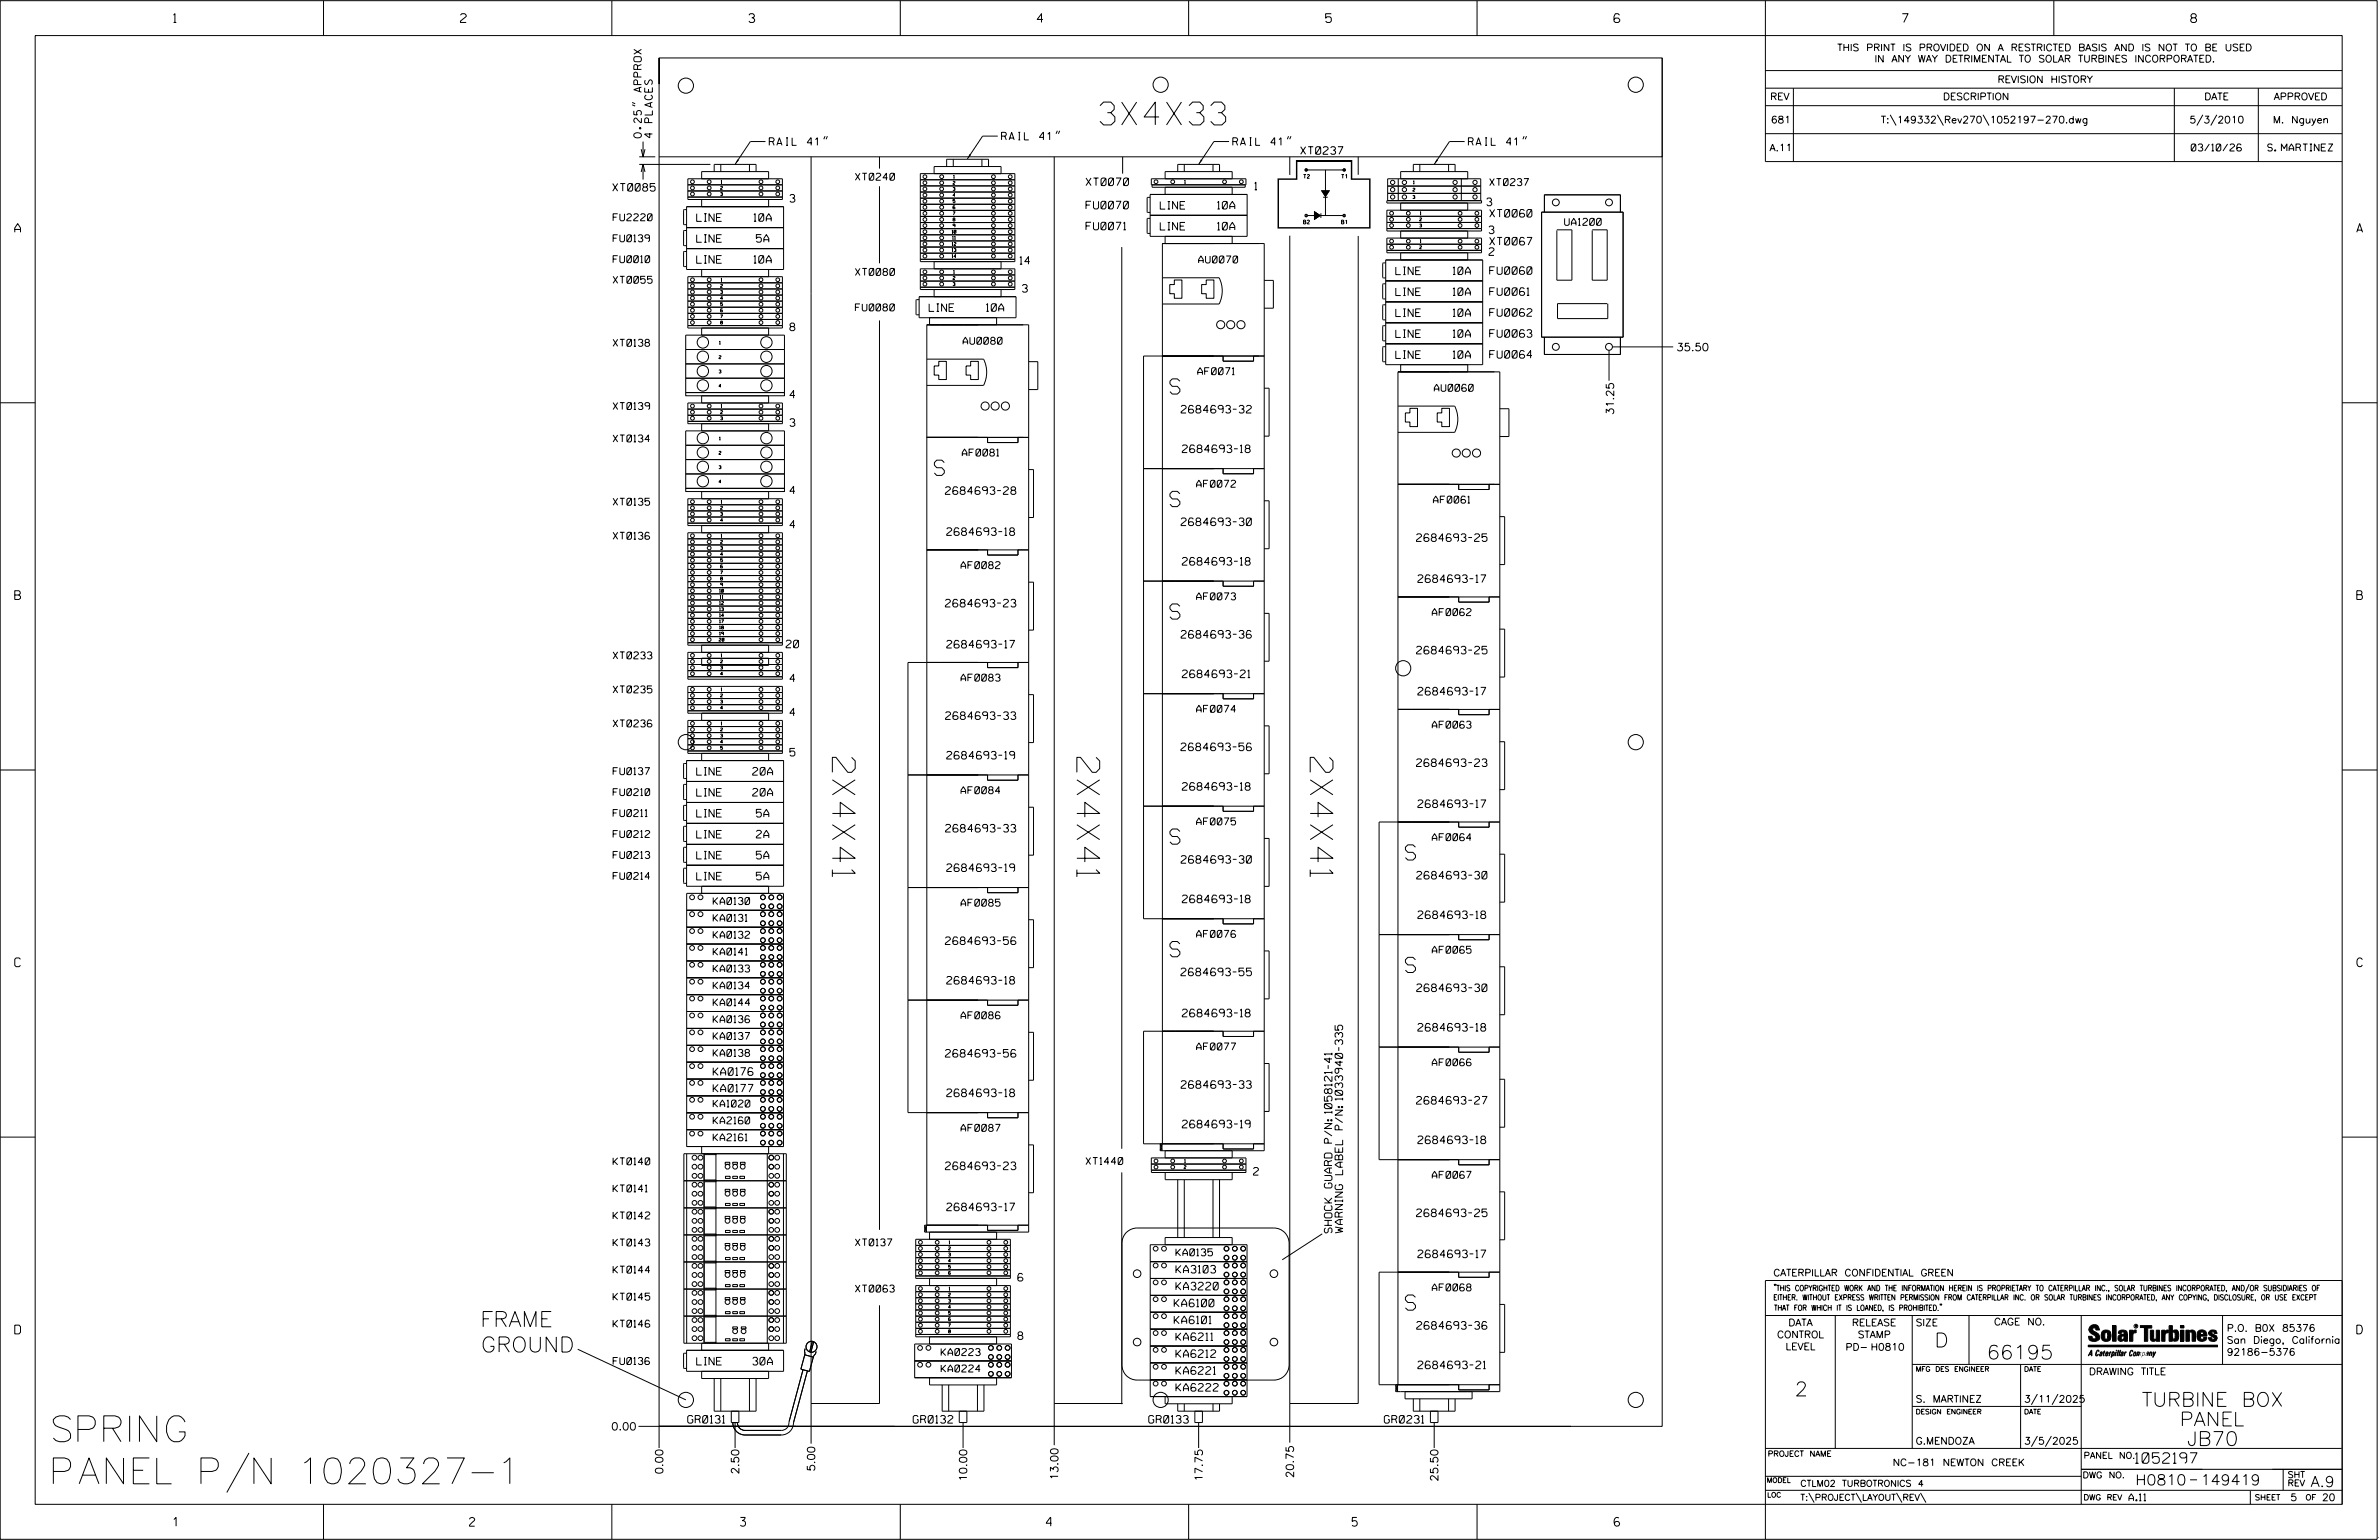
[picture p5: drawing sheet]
<svg xmlns="http://www.w3.org/2000/svg" width="864mm" height="559mm" viewBox="0 0 864 559" stroke-linecap="round" stroke-linejoin="round" font-family="sans-serif">
<defs><g id="words">
<g font-size="9.4">
<text x="19.4" y="523.1">SPRING</text>
<text x="19.4" y="538.4">PANEL P/N 1020327-1</text>
</g>
<g font-size="8.3">
<text x="399.3" y="45.3">3X4X33</text>
<text x="302.2" y="274.8" transform="rotate(90 302.2 274.8)">2X4X41</text>
<text x="390.9" y="274.8" transform="rotate(90 390.9 274.8)">2X4X41</text>
<text x="475.6" y="274.8" transform="rotate(90 475.6 274.8)">2X4X41</text>
</g>
<g font-size="5.5">
<text x="424.7" y="143">S</text>
<text x="339.2" y="172.5">S</text>
<text x="424.7" y="183.8">S</text>
<text x="424.7" y="224.7">S</text>
<text x="424.7" y="306.3">S</text>
<text x="510.2" y="312.1">S</text>
<text x="424.7" y="347.2">S</text>
<text x="510.2" y="352.9">S</text>
<text x="510.2" y="475.4">S</text>
<text x="174.3" y="481.4">FRAME</text>
<text x="174.6" y="490.6">GROUND</text>
</g>
<g font-size="5.1">
<text x="702.3" y="488.8">D</text>
<text x="721.2" y="493.2">66195</text>
<text x="651.5" y="506.5">2</text>
<text x="777.5" y="510.3">TURBINE BOX</text>
<text x="791.3" y="517.4">PANEL</text>
<text x="793.9" y="524.5">JB70</text>
</g>
<g font-size="3.8">
<text x="775.1" y="531">1052197</text>
<text x="775.2" y="538.9">H0810</text>
<text x="798.8" y="538.9">149419</text>
<text x="838.8" y="539.5">A.9</text>
</g>
<g font-size="3.2">
<text x="63" y="8.2">1</text>
<text x="167.2" y="8.2">2</text>
<text x="271.8" y="8.2">3</text>
<text x="376.5" y="8.2">4</text>
<text x="481.2" y="8.2">5</text>
<text x="690.6" y="8.2">7</text>
<text x="795.3" y="8.2">8</text>
<text x="5.4" y="84.3">A</text>
<text x="855.5" y="84.3">A</text>
<text x="5.4" y="217.5">B</text>
<text x="855.6" y="217.5">B</text>
<text x="5.4" y="350.8">C</text>
<text x="855.6" y="350.8">C</text>
<text x="5.4" y="484">D</text>
<text x="855.6" y="484">D</text>
<text x="62.8" y="553.8">1</text>
<text x="170.4" y="553.8">2</text>
<text x="268.8" y="553.8">3</text>
<text x="379.8" y="553.8">4</text>
<text x="490.8" y="553.8">5</text>
<text x="585.9" y="553.8">6</text>
</g>
<g font-size="2.8">
<text x="232.8" y="50" transform="rotate(-90 232.8 50)">0.25&quot; APPROX</text>
<text x="236.8" y="50" transform="rotate(-90 236.8 50)">4 PLACES</text>
<text x="279.3" y="52.8">RAIL 41&quot;</text>
<text x="363.6" y="50.8">RAIL 41&quot;</text>
<text x="447.5" y="52.8">RAIL 41&quot;</text>
<text x="533" y="52.8">RAIL 41&quot;</text>
<text x="472.2" y="56">XT0237</text>
<text x="222.4" y="69.4">XT0085</text>
<text x="394.2" y="67.4">XT0070</text>
<text x="455.5" y="68.9">1</text>
<text x="286.7" y="73.3">3</text>
<text x="394.2" y="75.8">FU0070</text>
<text x="421.2" y="75.9">LINE</text>
<text x="441.9" y="75.9">10A</text>
<text x="539.7" y="74.6">3</text>
<text x="252.9" y="80.3">LINE</text>
<text x="273.7" y="80.3">10A</text>
<text x="394.2" y="83.4">FU0071</text>
<text x="421.2" y="83.5">LINE</text>
<text x="441.9" y="83.5">10A</text>
<text x="540.8" y="78.8">XT0060</text>
<text x="252.9" y="87.9">LINE</text>
<text x="274.6" y="87.9">5A</text>
<text x="540.5" y="84.8">3</text>
<text x="540.8" y="88.9">XT0067</text>
<text x="252.9" y="95.5">LINE</text>
<text x="273.7" y="95.5">10A</text>
<text x="370.2" y="95.9">14</text>
<text x="540.5" y="92.7">2</text>
<text x="506.7" y="99.6">LINE</text>
<text x="527.5" y="99.6">10A</text>
<text x="540.8" y="99.6">FU0060</text>
<text x="371.1" y="106">3</text>
<text x="506.7" y="107.2">LINE</text>
<text x="527.5" y="107.2">10A</text>
<text x="540.8" y="107.2">FU0061</text>
<text x="337.3" y="113">LINE</text>
<text x="358.1" y="113">10A</text>
<text x="286.7" y="120">8</text>
<text x="506.7" y="114.8">LINE</text>
<text x="527.5" y="114.8">10A</text>
<text x="540.8" y="114.8">FU0062</text>
<text x="506.7" y="122.4">LINE</text>
<text x="527.5" y="122.4">10A</text>
<text x="540.8" y="122.4">FU0063</text>
<text x="506.7" y="130.1">LINE</text>
<text x="527.5" y="130">10A</text>
<text x="540.8" y="130">FU0064</text>
<text x="608.6" y="127.3">35.50</text>
<text x="286.7" y="144.5">4</text>
<text x="428.7" y="149.9">2684693-32</text>
<text x="286.7" y="154.7">3</text>
<text x="585.8" y="150.6" transform="rotate(-90 585.8 150.6)">31.25</text>
<text x="429.2" y="164.2">2684693-18</text>
<text x="286.7" y="179.2">4</text>
<text x="343.2" y="179.4">2684693-28</text>
<text x="286.7" y="191.7">4</text>
<text x="428.7" y="190.7">2684693-30</text>
<text x="343.7" y="194.3">2684693-18</text>
<text x="514.2" y="196.5">2684693-25</text>
<text x="429.2" y="205.1">2684693-18</text>
<text x="514.7" y="211.3">2684693-17</text>
<text x="343.2" y="220.2">2684693-23</text>
<text x="428.7" y="231.6">2684693-36</text>
<text x="285.4" y="235.1">20</text>
<text x="343.7" y="235.1">2684693-17</text>
<text x="514.2" y="237.3">2684693-25</text>
<text x="429.2" y="245.9">2684693-21</text>
<text x="286.7" y="247.4">4</text>
<text x="514.7" y="252.2">2684693-17</text>
<text x="286.7" y="259.7">4</text>
<text x="343.2" y="261.1">2684693-33</text>
<text x="286.7" y="274.3">5</text>
<text x="343.7" y="275.4">2684693-19</text>
<text x="428.7" y="272.4">2684693-56</text>
<text x="252.9" y="281.3">LINE</text>
<text x="273.2" y="281.3">20A</text>
<text x="514.2" y="278.1">2684693-23</text>
<text x="429.2" y="286.7">2684693-18</text>
<text x="252.9" y="288.9">LINE</text>
<text x="273.2" y="288.9">20A</text>
<text x="514.7" y="293">2684693-17</text>
<text x="252.9" y="296.5">LINE</text>
<text x="274.6" y="296.5">5A</text>
<text x="252.9" y="304.1">LINE</text>
<text x="274.6" y="304.1">2A</text>
<text x="343.2" y="301.9">2684693-33</text>
<text x="252.9" y="311.7">LINE</text>
<text x="274.6" y="311.7">5A</text>
<text x="343.7" y="316.2">2684693-19</text>
<text x="428.7" y="313.2">2684693-30</text>
<text x="252.9" y="319.3">LINE</text>
<text x="274.6" y="319.3">5A</text>
<text x="514.3" y="319">2684693-30</text>
<text x="429.2" y="327.6">2684693-18</text>
<text x="514.7" y="333.3">2684693-18</text>
<text x="343.2" y="342.7">2684693-56</text>
<text x="343.7" y="357.1">2684693-18</text>
<text x="428.7" y="354.1">2684693-55</text>
<text x="514.3" y="359.8">2684693-30</text>
<text x="429.2" y="369">2684693-18</text>
<text x="514.7" y="374.1">2684693-18</text>
<text x="343.2" y="383.6">2684693-56</text>
<text x="258.9" y="390.2">KA0176</text>
<text x="428.7" y="394.9">2684693-33</text>
<text x="258.9" y="396.2">KA0177</text>
<text x="343.7" y="397.9">2684693-18</text>
<text x="514.2" y="400.6">2684693-27</text>
<text x="429.2" y="409.2">2684693-19</text>
<text x="514.7" y="415">2684693-18</text>
<text x="343.2" y="424.4">2684693-23</text>
<text x="455" y="426.4">2</text>
<text x="343.7" y="439.3">2684693-17</text>
<text x="514.2" y="441.5">2684693-25</text>
<text x="483.5" y="447.4" transform="rotate(-90 483.5 447.4)">SHOCK GUARD P/N: 1058121-41</text>
<text x="487.4" y="447.4" transform="rotate(-90 487.4 447.4)">WARNING LABEL P/N: 1033940-335</text>
<text x="426.9" y="461.9">KA3103</text>
<text x="514.7" y="456.4">2684693-17</text>
<text x="369.5" y="464.8">6</text>
<text x="426.9" y="468.1">KA3220</text>
<text x="426.3" y="474.2">KA6100</text>
<text x="426.3" y="480.3">KA6101</text>
<text x="514.3" y="482.3">2684693-36</text>
<text x="369.5" y="486">8</text>
<text x="426.9" y="486.4">KA6211</text>
<text x="252.9" y="495.3">LINE</text>
<text x="273.3" y="495.3">30A</text>
<text x="426.9" y="492.5">KA6212</text>
<text x="514.7" y="496.7">2684693-21</text>
<text x="426.9" y="498.7">KA6221</text>
<text x="426.9" y="504.8">KA6222</text>
<text x="221.9" y="518.9">0.00</text>
<text x="249.7" y="516.4">GR0131</text>
<text x="331.5" y="516.4">GR0132</text>
<text x="417" y="516.4">GR0133</text>
<text x="502.5" y="516.4">GR0231</text>
<text x="295.8" y="533.9" transform="rotate(-90 295.8 533.9)">5.00</text>
<text x="240.6" y="534.9" transform="rotate(-90 240.6 534.9)">0.00</text>
<text x="268.2" y="534.9" transform="rotate(-90 268.2 534.9)">2.50</text>
<text x="351" y="537.6" transform="rotate(-90 351 537.6)">10.00</text>
<text x="384.1" y="537.1" transform="rotate(-90 384.1 537.1)">13.00</text>
<text x="436.5" y="537.6" transform="rotate(-90 436.5 537.6)">17.75</text>
<text x="469.6" y="536.3" transform="rotate(-90 469.6 536.3)">20.75</text>
<text x="522" y="537.6" transform="rotate(-90 522 537.6)">25.50</text>
</g>
<g font-size="2.5">
<text x="666.9" y="18.5">THIS PRINT IS PROVIDED ON A RESTRICTED BASIS AND IS NOT TO BE USED</text>
<text x="680.5" y="22.6">IN ANY WAY DETRIMENTAL TO SOLAR TURBINES INCORPORATED.</text>
<text x="725.1" y="30">REVISION HISTORY</text>
<text x="642.6" y="36.3">REV</text>
<text x="705.3" y="36.3">DESCRIPTION</text>
<text x="800.2" y="36.3">DATE</text>
<text x="825.4" y="36.3">APPROVED</text>
<text x="642.9" y="44.7">681</text>
<text x="682.8" y="44.7">T:\149332\Rev270\1052197-270.dwg</text>
<text x="794.8" y="44.7">5/3/2010</text>
<text x="825.1" y="44.7">M. Nguyen</text>
<text x="642.4" y="54.8">A.11</text>
<text x="795.4" y="54.8">03/10/26</text>
<text x="823.2" y="54.8">S. MARTINEZ</text>
<text x="310.5" y="65.4">XT0240</text>
<text x="540.8" y="67.3">XT0237</text>
<text x="222.6" y="80.1">FU2220</text>
<text x="568" y="81.8">UA1200</text>
<text x="222.6" y="87.7">FU0139</text>
<text x="222.6" y="95.3">FU0010</text>
<text x="435.1" y="95.4">AU0070</text>
<text x="310.5" y="99.9">XT0080</text>
<text x="222.6" y="102.8">XT0055</text>
<text x="310.5" y="112.8">FU0080</text>
<text x="222.6" y="125.6">XT0138</text>
<text x="349.6" y="124.9">AU0080</text>
<text x="434.8" y="136">AF0071</text>
<text x="520.7" y="142">AU0060</text>
<text x="222.6" y="148.6">XT0139</text>
<text x="222.6" y="160.4">XT0134</text>
<text x="349.3" y="165.5">AF0081</text>
<text x="434.4" y="176.8">AF0072</text>
<text x="222.6" y="183.3">XT0135</text>
<text x="520.4" y="182.5">AF0061</text>
<text x="222.6" y="195.7">XT0136</text>
<text x="348.9" y="206.3">AF0082</text>
<text x="434.4" y="217.6">AF0073</text>
<text x="519.9" y="223.4">AF0062</text>
<text x="222.6" y="239.1">XT0233</text>
<text x="222.6" y="251.4">XT0235</text>
<text x="348.9" y="247.2">AF0083</text>
<text x="222.6" y="263.8">XT0236</text>
<text x="434.4" y="258.5">AF0074</text>
<text x="519.9" y="264.2">AF0063</text>
<text x="222.6" y="281.1">FU0137</text>
<text x="222.6" y="288.7">FU0210</text>
<text x="348.9" y="288">AF0084</text>
<text x="222.6" y="296.3">FU0211</text>
<text x="434.4" y="299.3">AF0075</text>
<text x="222.6" y="303.9">FU0212</text>
<text x="519.9" y="305.1">AF0064</text>
<text x="222.6" y="311.5">FU0213</text>
<text x="222.6" y="319.1">FU0214</text>
<text x="258.9" y="328.2">KA0130</text>
<text x="348.9" y="328.8">AF0085</text>
<text x="258.9" y="334.3">KA0131</text>
<text x="258.9" y="340.5">KA0132</text>
<text x="434.4" y="340.2">AF0076</text>
<text x="258.9" y="346.6">KA0141</text>
<text x="519.9" y="345.9">AF0065</text>
<text x="258.9" y="352.7">KA0133</text>
<text x="258.9" y="358.8">KA0134</text>
<text x="258.9" y="365">KA0144</text>
<text x="258.9" y="371.1">KA0136</text>
<text x="348.9" y="369.7">AF0086</text>
<text x="258.9" y="377.2">KA0137</text>
<text x="258.9" y="383.3">KA0138</text>
<text x="434.4" y="381">AF0077</text>
<text x="519.9" y="386.7">AF0066</text>
<text x="258.9" y="401.7">KA1020</text>
<text x="258.9" y="407.8">KA2160</text>
<text x="258.9" y="413.9">KA2161</text>
<text x="348.9" y="410.5">AF0087</text>
<text x="222.6" y="422.7">KT0140</text>
<text x="394.2" y="422.5">XT1440</text>
<text x="519.9" y="427.6">AF0067</text>
<text x="222.6" y="432.5">KT0141</text>
<text x="222.6" y="442.3">KT0142</text>
<text x="222.6" y="452.1">KT0143</text>
<text x="310.5" y="452.1">XT0137</text>
<text x="426.9" y="455.7">KA0135</text>
<text x="222.6" y="461.9">KT0144</text>
<text x="643.8" y="463">CATERPILLAR CONFIDENTIAL GREEN</text>
<text x="222.6" y="471.8">KT0145</text>
<text x="310.5" y="468.8">XT0063</text>
<text x="519.9" y="468.4">AF0068</text>
<text x="222.6" y="481.6">KT0146</text>
<text x="645.1" y="485.5">CONTROL</text>
<text x="649.2" y="481.1">DATA</text>
<text x="672.3" y="481.1">RELEASE</text>
<text x="674.4" y="485.5">STAMP</text>
<text x="695.4" y="481.1">SIZE</text>
<text x="723.8" y="480.8">CAGE NO.</text>
<text x="808.4" y="483.1">P.O. B0X 85376</text>
<text x="341.7" y="491.9">KA0223</text>
<text x="648.2" y="489.8">LEVEL</text>
<text x="669.9" y="490">PD- H0810</text>
<text x="808.4" y="487.5">San Diego, California</text>
<text x="808.4" y="491.8">92186-5376</text>
<text x="222.6" y="495.1">FU0136</text>
<text x="341.7" y="497.8">KA0224</text>
<text x="758.3" y="498.9">DRAWING TITLE</text>
<text x="695.4" y="508.9">S. MARTINEZ</text>
<text x="734.8" y="508.9">3/11/2025</text>
<text x="695.4" y="524.1">G.MENDOZA</text>
<text x="734.8" y="524.1">3/5/2025</text>
<text x="687.1" y="531.9">NC-181 NEWTON CREEK</text>
<text x="772.8" y="544.6">A.11</text>
<text x="831.4" y="544.6">5</text>
<text x="842.9" y="544.6">20</text>
</g>
<g font-size="2.3">
<text x="756.4" y="529.2">PANEL NO.</text>
<text x="653.5" y="539.4">CTLM02 TURBOTRONICS 4</text>
<text x="756" y="536.3">DWG NO.</text>
<text x="830.4" y="539.3">REV</text>
<text x="830.4" y="536.2">SHT</text>
<text x="653.5" y="544.5">T:\PROJECT\LAYOUT\REV\</text>
</g>
<g font-size="2">
<text x="643.8" y="468.4">&quot;THIS COPYRIGHTED WORK AND THE INFORMATION HEREIN IS PROPRIETARY TO CATERPILLAR INC., SOLAR TURBINES INCORPORATED, AND/OR SUBSIDIARIES OF</text>
<text x="643.8" y="471.8">EITHER. WITHOUT EXPRESS WRITTEN PERMISSION FROM CATERPILLAR INC. OR SOLAR TURBINES INCORPORATED, ANY COPYING, DISCLOSURE, OR USE EXCEPT</text>
<text x="644" y="475.6">THAT FOR WHICH IT IS LOANED, IS PROHIBITED.&quot;</text>
<text x="641.7" y="528.5">PROJECT NAME</text>
<text x="756.3" y="544.3">DWG REV</text>
<text x="818.5" y="544.3">SHEET</text>
<text x="836.9" y="544.3">OF</text>
</g>
<g font-size="1.8">
<text x="695.4" y="497.6">MFG DES ENGINEER</text>
<text x="734.8" y="497.6">DATE</text>
<text x="695.4" y="513.1">DESIGN ENGINEER</text>
<text x="734.8" y="513.1">DATE</text>
<text x="641.3" y="538">MODEL</text>
<text x="641.5" y="543.3">LOC</text>
</g>
<g font-size="1.4">
<text x="473.2" y="64.7">T2</text>
<text x="487" y="64.7">T1</text>
<text x="473.2" y="81.2">B2</text>
<text x="487" y="81.2">B1</text>
</g>
<g font-size="1.1">
<text x="346.1" y="64.7">1</text>
<text x="261.6" y="68.7">2</text>
<text x="261.6" y="71">3</text>
<text x="261.7" y="66.5">1</text>
<text x="345.9" y="66.9">2</text>
<text x="345.9" y="69.1">3</text>
<text x="345.9" y="71.3">4</text>
<text x="430" y="66.5">1</text>
<text x="512.9" y="69.4">2</text>
<text x="513.1" y="66.7">1</text>
<text x="345.9" y="73.5">5</text>
<text x="345.9" y="78">7</text>
<text x="512.9" y="72">3</text>
<text x="515.5" y="77.9">1</text>
<text x="345.9" y="80.2">8</text>
<text x="345.9" y="82.4">9</text>
<text x="515.3" y="80.2">2</text>
<text x="515.3" y="82.4">3</text>
<text x="345.6" y="84.6">10</text>
<text x="345.6" y="89.1">12</text>
<text x="345.8" y="86.9">11</text>
<text x="515.5" y="88.1">1</text>
<text x="345.6" y="91.3">13</text>
<text x="345.6" y="93.5">14</text>
<text x="515.3" y="90.3">2</text>
<text x="345.9" y="101.4">2</text>
<text x="346.1" y="99.2">1</text>
<text x="261.6" y="104.3">2</text>
<text x="261.6" y="106.5">3</text>
<text x="261.7" y="102.1">1</text>
<text x="345.9" y="103.6">3</text>
<text x="261.6" y="108.7">4</text>
<text x="261.6" y="110.9">5</text>
<text x="261.6" y="113.1">6</text>
<text x="261.6" y="115.4">7</text>
<text x="261.6" y="117.6">8</text>
<text x="261.2" y="124.9">1</text>
<text x="261" y="130.1">2</text>
<text x="261" y="135.3">3</text>
<text x="261" y="140.6">4</text>
<text x="261.7" y="147.9">1</text>
<text x="261.6" y="150.1">2</text>
<text x="261.6" y="152.3">3</text>
<text x="261.2" y="159.7">1</text>
<text x="261" y="164.9">2</text>
<text x="261" y="170.1">3</text>
<text x="261" y="175.3">4</text>
<text x="261.6" y="184.8">2</text>
<text x="261.7" y="182.6">1</text>
<text x="261.6" y="187.1">3</text>
<text x="261.6" y="189.3">4</text>
<text x="261.6" y="197.2">2</text>
<text x="261.7" y="195">1</text>
<text x="261.6" y="199.4">3</text>
<text x="261.6" y="201.6">4</text>
<text x="261.6" y="203.8">5</text>
<text x="261.6" y="206.1">6</text>
<text x="261.2" y="214.9">10</text>
<text x="261.6" y="210.5">8</text>
<text x="261.6" y="212.7">9</text>
<text x="261.2" y="219.4">12</text>
<text x="261.2" y="221.6">13</text>
<text x="261.4" y="217.1">11</text>
<text x="261.2" y="223.8">14</text>
<text x="261.2" y="226">17</text>
<text x="261" y="232.7">20</text>
<text x="261.2" y="228.2">18</text>
<text x="261.2" y="230.4">19</text>
<text x="261.7" y="238.4">1</text>
<text x="261.6" y="240.6">2</text>
<text x="261.6" y="242.8">3</text>
<text x="261.6" y="245">4</text>
<text x="261.7" y="250.7">1</text>
<text x="261.6" y="252.9">2</text>
<text x="261.6" y="255.1">3</text>
<text x="261.6" y="257.4">4</text>
<text x="261.7" y="263.1">1</text>
<text x="261.6" y="265.3">2</text>
<text x="261.6" y="267.5">3</text>
<text x="261.6" y="269.7">4</text>
<text x="261.6" y="271.9">5</text>
<text x="429.8" y="424">2</text>
<text x="430" y="421.8">1</text>
<text x="344.3" y="453.6">2</text>
<text x="344.3" y="455.8">3</text>
<text x="344.5" y="451.3">1</text>
<text x="344.3" y="458">4</text>
<text x="344.3" y="460.2">5</text>
<text x="344.3" y="462.4">6</text>
<text x="344.3" y="470.3">2</text>
<text x="344.3" y="472.6">3</text>
<text x="344.5" y="468.1">1</text>
<text x="344.3" y="474.8">4</text>
<text x="344.3" y="477">5</text>
<text x="344.3" y="479.2">6</text>
<text x="344.3" y="481.4">7</text>
<text x="344.3" y="483.6">8</text>
</g>
<text font-size=".9" x="775.1" y="481.7">R</text>
</g></defs>
<g fill="none" stroke="#000" stroke-width=".36">
<path d="M.1 .2h862.8v558.4h-862.8zM12.8 12.9h837.4v533h-837.4zM117.4 .2v12.7M222.1 .2v12.7M326.8 .2v12.7M431.5 .2v12.7M536.2 .2v12.7M587.9 5.5l-.5-.5h-1l-.5 1v1.7l.5 .4h1l.6-.4v-.6l-.6-.5h-1l-.5 .5M640.9 .2v58.4h209.3M745.6 .2v12.7M229.5 38l1.1 .5M229.5 37.2l1.1 .4"/>
<path d="M239.3 21v496.6h364.1v-496.6h-364.1v9.5M603.4 21v35.9h-364.1M640.9 25.6h209.3M640.9 32h209.3M640.9 38.3h209.3M651 32v26.6M789.3 32v26.6M819.8 32v26.6M232.1 56.9h5.8M232.1 59.7h25.8M232.8 54.2l.6 2.7 .7-2.7M233.4 51.4v5.5"/>
<path d="M233.4 59.7v5.5M261.7 59.7v2.6M272.1 59.7v2.6M277.9 51.4h-5.5l-5.6 8.3M294.4 56.9v466.9M299.5 49.4l-.5 1.1M300.4 49.4l-.5 1.1M319.3 56.9v4.3M346 57.8v2.6M356.4 57.8v2.6M362.2 49.4h-5.5l-5.5 8.3M382.7 56.9v467.5"/>
<path d="M383.8 47.4l-.4 1.1M384.7 47.4l-.5 1.1M407.5 56.9v6.1M429.9 59.7v2.6M440.3 59.7v2.6M446.2 51.4h-5.5l-5.6 8.3M467.7 49.4l-.4 1.1M468.2 56.9v6.6M468.6 49.4l-.4 1.1M493 56.9v6.5M515.4 59.7v2.6M525.9 59.7v2.6"/>
<path d="M531.7 51.4h-5.5l-5.6 8.3M553.3 49.4l-.5 1.1M554.1 49.4l-.4 1.1M640.9 48.5h209.3M686.2 41.7l2.1 3.8M703.3 41.7l2.2 3.8M719.9 41.7l2.1 3.8M799.6 41.7l-2.1 3.8M804.7 41.7l-2.2 3.8M232.8 62.4l.6-2.7 .7 2.7M249.2 75h35.2v22.8h-35.2zM249.2 76.1l-1.1 .2v5l1.1 .2"/>
<path d="M249.7 71.5h34.3M249.7 64.9h34.3v7.5h-34.3zM249.7 67.1h34.3M249.7 69.3h34.3M254.7 72.4v2.6M259.3 62.3v-2.6h15.2v2.6M279 64.9v-2.6h-24.3v2.6M279 72.4v2.6M319.3 67.6v27.9M334.1 63h34.3v31.9h-34.3zM334.1 78.5h34.3M334.1 65.2h34.3"/>
<path d="M334.1 67.5h34.3M334.1 69.7h34.3M334.1 71.9h34.3M334.1 74.1h34.3M334.1 76.3h34.3M339.1 63v-2.6h24.3v2.6M343.6 60.4v-2.6h15.2v2.6M346.6 74.8l-.5-.2-.2 .4v.6l.6 .2v-.6l-.6 .2M417.5 71.6l-1.1 .2v5.1l1.1 .2M417.5 79.2l-1.1 .2v5.1l1.1 .2M417.5 70.6h35.2v15.2h-35.2zM417.5 78.1h35.2"/>
<path d="M417.9 64.9h34.4v2.2h-34.4zM418.2 67.1v.8h33.8v-.8M422.9 67.9v2.7M427.5 62.3v-2.6h15.2v2.6M447.3 64.9v-2.6h-24.4v2.6M447.3 67.9v2.7M474.5 78.2h13.1M474.5 61.7h13.1M479.5 77.4v1.7M480.3 71.6h1.7M481.2 61.7v16.5M503.4 76.3h34.4v7.5h-34.4z"/>
<path d="M503.4 72.8h34.4v.9h-34.4zM503.4 78.5h34.4M503.7 67.5h33.8M503.7 70.2h33.8M503.7 72.8v-7.9h33.8v7.9M507.6 64.9v7.9M508.5 73.7v2.6M513 62.3v-2.6h15.2v2.6M530.5 64.9v7.9M532.8 64.9v-2.6h-24.3v2.6M532.8 73.7v2.6M559.6 77h29.6v45.3h-29.6z"/>
<path d="M560.6 77v-6.3h27.6v6.3M249.2 90.2h35.2M249.2 82.6h35.2M249.2 83.6l-1.1 .3v5l.3 .2h.8M249.2 91.3l-1.1 .2v5l1.1 .2M254.7 97.8v2.6M279 97.8v2.6M334.1 97.5h34.3v7.6h-34.3zM334.1 83h34.3M334.1 99.8h34.3M334.1 80.8h34.3M334.1 85.2h34.3"/>
<path d="M334.1 87.4h34.3M334.1 89.6h34.3M334.1 91.9h34.3M334.1 94.1h34.3M339.1 94.9v2.6M363.4 94.9v2.6M407.2 89.6v327.2M422.9 85.8v2.6M447.3 85.8v2.6M468.2 85.5v438M493 85.6v423.7h-24.8M503 94.3h35.2v38h-35.2z"/>
<path d="M503 95.4l-1.1 .2v5l1.1 .3M503.4 86.4h34.4v5.3h-34.4zM503.4 82.9h34.4M503.4 80.7h34.4M503.4 88.6h34.4M503.4 90.8h34.4M508.5 83.8v2.6M508.5 91.7v2.6M532.8 83.8v2.6M532.8 91.7v2.6M565.1 83.4h5.5v18.3h-5.5v-18.1M578 83.4h5.4v18.3h-5.4v-18.1"/>
<path d="M249.7 118.1h34.3M249.7 100.4h34.3v18.6h-34.3zM249.7 102.6h34.3M249.7 104.8h34.3M249.7 107.1h34.3M249.7 109.3h34.3M249.7 111.5h34.3M249.7 113.7h34.3M249.7 115.9h34.3M254.7 119v2.6M279 119v2.6M319.3 116.3v330"/>
<path d="M333.7 108.7l-1.2 .2v5.1l.3 .2h.9M333.7 107.7h35.1v7.6h-35.1zM334.1 104.2h34.3M334.1 102h34.3M337.4 115.3v2.6M339.1 105.1v2.6M361.8 115.3v2.6M363.4 105.1v2.6M422 100.8h20.6a10.6 10.6 0 0 1 0 9.5h-20.6M426.3 101.6h2.7v6.6h-2.7v-1.6h-1.7v-3.3h1.7zM437.9 101.6h2.8v6.6h-2.8v-1.6h-1.7v-3.3h1.7zM458.9 101.7h3.3v10.1h-3.3"/>
<path d="M503 101.9h35.2M503 109.5h35.2M503 117.1h35.2M503 103l-1.1 .2v5l.2 .3h.9M503 110.6l-1.1 .2v5.1l1.1 .2M503 118.2l-1.1 .2v5l.2 .3h.9M583.6 110.2v5.4h-18.2v-5.4h18M248.9 126.8h35.9M248.9 121.6h35.9v20.9h-35.9zM248.9 132h35.9M248.9 137.2h35.9M336.4 130.3h20.6a10.6 10.6 0 0 1 0 9.5h-20.6"/>
<path d="M340.8 131.1h2.7v6.6h-2.7v-1.6h-1.7v-3.3h1.7zM352.4 131.1h2.7v6.6h-2.7v-1.6h-1.7v-3.3h1.7zM373.4 131.2h3.3v10.2h-3.3M444 129.2v1.9h11v-1.9M458.9 129.2h-43.8v204.2h43.8M503 124.7h35.2M503 125.8l-1.1 .2v5.1l1.1 .2M508.5 132.3v2.6M532.8 132.3v2.6M560.6 122.3v6.3h27.6v-6.3M584.1 127.1v11M585.3 125.9h22.1"/>
<path d="M.1 146.2h12.7M248.9 156.4h35.9v20.8h-35.9zM248.9 142.5h35.9v1.1h-35.9zM249.7 152.9h34.3M249.7 146.2h34.3v7.5h-34.3zM249.7 148.4h34.3M249.7 150.7h34.3M254.7 153.7v2.7M279 146.2v-2.6h-24.3v2.6M279 153.7v2.7M336.4 158.7h37M358.5 158.7v1.9h11v-1.9"/>
<path d="M458.9 140.9h1.8v17.4h-1.8M507.5 147.4h20.6a10.6 10.6 0 0 1 0 9.5h-20.6M511.8 148.2h2.8v6.6h-2.8v-1.7h-1.6v-3.3h1.6zM523.4 148.2h2.8v6.6h-2.8v-1.7h-1.7v-3.3h1.7zM544.4 148.3h3.4v10.1h-3.4M850.2 146.2h12.7M248.9 161.6h35.9M248.9 166.8h35.9M248.9 172h35.9M248.9 177.2h35.9v1.2h-35.9zM373.4 170.4h1.8v17.4h-1.8M415.1 170h43.8"/>
<path d="M444 170v1.9h11v-1.9M507.5 175.8h36.9M529.5 175.8v1.8h11.1v-1.8M249.7 189.8h34.3M249.7 181h34.3v9.7h-34.3zM249.7 193.3h34.3v40.8h-34.3zM249.7 183.2h34.3M249.7 185.4h34.3M249.7 187.6h34.3M249.7 195.5h34.3M249.7 197.7h34.3M249.7 200h34.3"/>
<path d="M254.7 190.7v2.6M279 181v-2.6h-24.3v2.6M279 190.7v2.6M336.4 199.5h37M358.5 199.5v1.9h11v-1.9M458.9 181.7h1.8v17.4h-1.8M544.4 187.5h1.8v17.4h-1.8M249.7 202.2h34.3M249.7 204.4h34.3M249.7 206.6h34.3M249.7 208.8h34.3M249.7 211.1h34.3"/>
<path d="M249.7 213.3h34.3M249.7 215.5h34.3M249.7 217.7h34.3M249.7 219.9h34.3M261.5 207.2h.8l-.6 1.1M373.4 211.2h1.8v17.4h-1.8M415.1 210.9h43.8M444 210.9v1.8h11v-1.8M507.5 216.6h36.9M529.5 216.6v1.9h11.1v-1.9M249.7 233.2h34.3M249.7 236.7h34.3v9.8h-34.3z"/>
<path d="M249.7 222.1h34.3M249.7 238.9h34.3M249.7 224.4h34.3M249.7 226.6h34.3M249.7 228.8h34.3M249.7 231h34.3M254.7 234.1v2.6M254.7 238.8h24.3v2.6h-24.3zM279 234.1v2.6M458.9 222.6h1.8v17.3h-1.8M544.4 228.3h1.8v17.4h-1.8M249.7 245.6h34.3"/>
<path d="M249.7 257.9h34.3M249.7 249.1h34.3v9.7h-34.3zM249.7 241.1h34.3M249.7 243.3h34.3M249.7 251.3h34.3M249.7 253.5h34.3M249.7 255.7h34.3M254.7 258.8v2.6M279 258.8v2.6M358.5 240.4v1.9h11v-1.9M373.4 252.1h1.8v17.4h-1.8M373.4 240.4h-43.8v163.3h43.8"/>
<path d="M415.1 251.7h43.8M444 251.7v1.9h11v-1.9M507.5 257.4h36.9M529.5 257.4v1.9h11.1v-1.9M.1 279.4h12.7M249.2 276h35.2v45.6h-35.2zM249.2 277l-1.1 .2v5.1l1.1 .2M249.7 272.5h34.3M249.7 261.4h34.3v12h-34.3zM249.7 263.6h34.3M249.7 265.8h34.3M249.7 268h34.3"/>
<path d="M249.7 270.3h34.3M254.7 273.4v2.6M279 273.4v2.6M458.9 263.4h1.8v17.4h-1.8M544.4 269.1h1.8v17.4h-1.8M850.2 279.4h12.7M249.2 283.6h35.2M249.2 291.2h35.2M249.2 298.8h35.2M249.2 284.6l-1.1 .2v5.1l.3 .2h.8M249.2 292.2l-1.1 .3v5l1.1 .2M249.2 299.8l-1.1 .2v5.1l.3 .2h.8"/>
<path d="M329.6 281.2h43.8M358.5 281.2v1.9h11v-1.9M373.4 292.9h1.8v17.4h-1.8M415.1 292.5h43.8M444 292.5v1.9h11v-1.9M529.5 298.3v1.8h11.1v-1.8M544.4 298.3h-43.8v122.5h43.8M249.2 306.4h35.2M249.2 314h35.2M249.2 307.4l-1.1 .3v5l1.1 .2M249.2 315l-1.1 .2v5.1l.3 .2h.8M458.9 304.2h1.8v17.4h-1.8"/>
<path d="M544.4 310h1.8v17.3h-1.8M249.3 324.2h35.1v91.8h-35.1zM249.3 330.3h35.1M249.3 336.4h35.1M254.7 321.6v2.6M279 321.6v2.6M329.6 322.1h43.8M358.5 322.1v1.8h11v-1.8M373.4 333.7h1.8v17.4h-1.8M444 333.4v1.8h11v-1.8M500.6 339.1h43.8M529.5 339.1v1.9h11.1v-1.9"/>
<path d="M249.3 342.5h35.1M249.3 348.7h35.1M249.3 354.8h35.1M458.9 345.1h1.8v17.3h-1.8M544.4 350.8h1.8v17.4h-1.8M249.3 360.9h35.1M249.3 367h35.1M249.3 373.2h35.1M249.3 379.3h35.1M329.6 362.9h43.8M358.5 362.9v1.9h11v-1.9M373.4 374.6h1.8v17.4h-1.8"/>
<path d="M444 374.2v1.9h11v-1.9M458.9 374.2h-43.8v40.8h43.8M500.6 379.9h43.8M529.5 379.9v1.9h11.1v-1.9M249.3 385.4h35.1M249.3 397.7h35.1M249.3 391.5h35.1M458.9 385.9h1.8v17.4h-1.8M544.4 391.6h1.8v17.4h-1.8M.1 412.6h12.7M248.2 418.6h37.2v68.8h-37.2zM249.3 403.8h35.1"/>
<path d="M249.3 418.6v68.8M249.3 409.9h35.1M254.7 416v2.6M255.6 418.6v68.8M259.9 418.6v68.8M259.9 419h-4.3v9.2h4.3M278.5 418.6v68.8M279 416v2.6M284.4 418.6v68.8M358.5 403.7v1.9h11v-1.9M373.4 415.4h1.8v17.4h-1.8M421.2 415v2.5l.6-2.5v2.5z"/>
<path d="M422 415v-326.6h36.9v329.1h-37.7M422.9 417.5v2.7M444 415v1.9h11v-1.9M447.3 417.5v2.7M850.2 412.6h12.7M248.2 428.4h37.2M248.2 438.3h37.2M259.9 428.8h-4.3v9.2h4.3M259.9 438.6h-4.3v9.2h4.3M263.2 421.7h1.7v.8h-1.7zM263.2 431.6h1.7v.7h-1.7zM263.3 426.8h1.7v.8h-1.7z"/>
<path d="M263.3 436.7h1.7v.7h-1.7zM266 426.8h1.7v.8h-1.7zM266 421.7h1.7v.8h-1.7zM266 436.7h1.7v.7h-1.7zM266 431.6h1.7v.7h-1.7zM268.6 426.8h1.7v.8h-1.7zM268.6 436.7h1.7v.7h-1.7zM268.8 421.7h1.7v.8h-1.7zM268.8 431.6h1.7v.7h-1.7zM407.2 425.4v84.1M417.9 422.4h34.4M418 424.6v.8h34.3v-5.2h-34.4v4.4h34.4"/>
<path d="M423 425.4v2.7h24.3v-2.7M427.5 428.1v21M429.9 428.1v21M440.3 428.1v21M442.7 428.1v21M529.5 420.8v1.9h11.1v-1.9M544.4 432.5h1.8v17.4h-1.8M248.2 448.1h37.2M248.2 457.9h37.2M259.9 448.4h-4.3v9.2h4.3M259.9 458.3h-4.3v9.1h4.3M263.2 441.4h1.7v.7h-1.7z"/>
<path d="M263.2 451.2h1.7v.7h-1.7zM263.3 446.5h1.7v.7h-1.7zM263.3 456.3h1.7v.8h-1.7zM266 446.5h1.7v.7h-1.7zM266 441.4h1.7v.7h-1.7zM266 456.3h1.7v.8h-1.7zM266 451.2h1.7v.7h-1.7zM268.6 446.5h1.7v.7h-1.7zM268.6 456.3h1.7v.8h-1.7zM268.8 441.4h1.7v.7h-1.7zM268.8 451.2h1.7v.7h-1.7zM332.4 449.7h34.4v14.2h-34.4z"/>
<path d="M332.4 451.9h34.4M332.4 454.1h34.4M332.4 456.4h34.4M332.4 458.5h34.4M335.7 444.6v2.5M335.7 444.6h37.7M335.7 444.6l.6 2.5v-2.5l-.6 2.5M336.4 444.6v-326.7h37v329.2h-37.7M337.4 447.1v2.6M358.5 444.6v1.8h11v-1.8M361.8 447.1v2.6M408.9 447.2l2.1-1.3 1.8-.3h49.7a5.5 5.5 0 0 1 5.5 5.5v44.2a5.5 5.5 0 0 1-5.5 5.5h-49.7a5.5 5.5 0 0 1-5.5-5.5v-44.2l.3-1.8z"/>
<path d="M417.5 451.7h35.2v55.1h-35.2zM417.5 457.8h35.2M422.9 451.7v-2.6h24.4v2.6M480 447.7l-14.5 9.4M248.2 467.7h37.2M248.2 477.6h37.2M259.9 468.1h-4.3v9.2h4.3M259.9 477.9h-4.3v9.2h4.3M263.2 461h1.7v.8h-1.7zM263.2 470.9h1.7v.7h-1.7zM263.3 466.1h1.7v.8h-1.7zM263.3 475.9h1.7v.8h-1.7z"/>
<path d="M266 466.1h1.7v.8h-1.7zM266 461h1.7v.8h-1.7zM266 475.9h1.7v.8h-1.7zM266 470.9h1.7v.7h-1.7zM268.6 466.1h1.7v.8h-1.7zM268.6 475.9h1.7v.8h-1.7zM268.8 461h1.7v.8h-1.7zM268.8 470.9h1.7v.7h-1.7zM319.3 473.6v35.7h-24.9M332.4 463h34.4M332.4 466.5h34.4v18.6h-34.4zM332.4 460.8h34.4"/>
<path d="M332.4 477.6h34.4M332.4 468.7h34.4M332.4 470.9h34.4M332.4 475.3h34.4M332.4 473.1h34.4M332.4 479.8h34.4M337.4 463.9v2.6M361.8 463.9v2.6M417.5 470h35.2M417.5 463.9h35.2M417.5 476.1h35.2M529.5 461.6v1.9h11.1v-1.9"/>
<path d="M544.4 473.3h1.8v17.4h-1.8M544.4 461.6h-43.8v40.9h43.8M640.9 477.3h209.3M644.2 466.1l-.1 .4M644.7 466.1l-.2 .4M666.2 477.3v48.3M694.2 477.3v48.3M704.4 473.3l-.1 .4M704.8 473.3l-.1 .4M714.8 477.3v17.8M755.5 477.3v68.6M806.8 477.3v17.8"/>
<path d="M816.5 466l-1.4 3.1M850.2 464.6h-209.3v94M850.2 464.8v81.1M209.7 489.6l39.3 18.4M249.2 490h35.2v7.6h-35.2zM249.2 491h-.8l-.3 .3v5l1.1 .2M254.7 487.4v2.6M254.7 497.6v2.6h24.3v-2.6M263.3 485.8h1.7v.7h-1.7zM266 485.8h1.7v.7h-1.7zM266 481.5h1.7v.7h-1.7zM268.6 485.8h1.7v.7h-1.7z"/>
<path d="M269.1 481.5h1.7v.7h-1.7zM279 487.4v2.6M291.5 497l-5 18.8a2.91 2.91 0 0 1-2.9 3.2h-13.2a2.77 2.77 0 0 1-2.7-2.8M292.1 491.6l3.1 .8-1.4 5.2-3.1-.8zM292.3 489.3l-.2 2.5M293.1 497.5l-5.1 18.8a4.4 4.4 0 0 1-4.4 4.4h-13.2a4.5 4.5 0 0 1-4.4-4.5M294.9 486.7l-1 3.8M295.4 486.9l-1 3.7M296.3 490.4l-1.1 2.3M332 493.8h35.2M332 487.7h35.2v12.2h-35.2zM332.4 484.2h34.4"/>
<path d="M332.4 482h34.4M337.4 485.1v2.6M337.4 499.9v2.6h24.4v-2.6M361.8 485.1v2.6M417.5 488.4h35.2M417.5 482.3h35.2M417.5 494.5h35.2M694.2 495.1h156M733.5 495.1v30.5M758.6 481.4a2.02 2.02 0 0 1 3.1-.1l.5 1.3h-1.3l-.2-.6-.4-.2-.6 .1-.1 .4 .4 .7a2.46 2.46 0 0 1 2.2 2.9 2.83 2.83 0 0 1-3.8 .3l-.3-1.3h1.3l.2 .7 .6 .3 .5-.2 .2-.5-.4-.6-1.9-1.2-.4-.9zM759.2 491.3h-.7l.7-1.2v1.9h.2l-.1-2.1-1.3 2.1 .5-.5h.7M761.3 490l.3-.2 .4 .3-.1 .3-.3-.4-.4 .3-.3 1.6h.4l.4-.5-.3 .6-.4 .1-.3-.4z"/>
<path d="M762.6 490.6l.5-.1-.1 1.4h-.9a.74 .74 0 0 1 .9-.8l-.3 .7-.5 .1 .2-.5 .6-.2v-.5l-.7 .2zM763 483.2a2.17 2.17 0 0 1 3.1 0l.3 1.4-.3 1.5a2.17 2.17 0 0 1-3.1 0l-.3-1.5zM763.6 490.5l.4-.4 .2 .6h-.3l-.3 .9 .2 .4-.3-.1zM764.1 483.7l.5-.4 .4 .3v2.2l-.4 .2-.5-.2zM764.6 491.1l.6 .2v-.7l-.4-.1-.4 .6-.1 .8h.6M764.6 491.1l-.1 .8h.4M764.6 482.6v.8M764.8 490.7l.4 .1v.3h-.6zM765 491.5l-.1 .4zM766 490.5l-.5 1.5zM766 490.8l.4-.3-.4 .4M766.9 481h1.3v5.7h-1.3z"/>
<path d="M767 490.8l.5 .1-.3 .8-.4 .2zM767.3 490.5h-.5l-.5 2M767.3 490.5a.8 .8 0 0 1 .2 1 .8 .8 0 0 1-.9 .4l-.1 .6M767.3 490.5l-.1 .2M768.1 490.5l-.4 1.5zM768.2 489.9h.3l-.1 .2h-.2zM769 489.9l-.5 2.1zM769.7 489.9l-.6 2.1zM770.1 491.4l.5-.3-.5 .8zM770.4 491.9h.1M770.6 491.1l.1-.4-.7 .2 .1-.3 .6-.1 .2 .3-.5 1.1M770.6 491.1a.74 .74 0 0 0-.8 .8h.6"/>
<path d="M771 484.8h-.7l-.3 .6 .4 .7 .5-.3 .1-2.4h-.8l-.1 .4h-1.2a1.71 1.71 0 0 1 1.8-1.3 1.71 1.71 0 0 1 1.6 1.4v2.8h-1.1l-.1-.6M771 484.2l-1.5 .1a1.41 1.41 0 0 0 0 2.4l.5 .1 1.1-.7M771.2 486.1h-.1M771.4 490.5l.1 .3 .4-.3-.9 1.5zM771.5 490.8h.1M773 482.7h1.2v.5l.5-.5 .7-.1v1h-.6l-.5 .4-.1 2.7h-1.2zM773.3 490.3l.6-.4 .4 .2-.1 .4-.3-.4a1.28 1.28 0 0 0-.5 1.8l.6-.4-.1 .4-.8 .1zM774.7 490.8l.5-.3a.88 .88 0 0 1 .2 .9 .88 .88 0 0 1-.7 .7l-.2-.2zM774.8 490.9h.5l-.3 1h-.3l-.2-.2zM775.2 490.5l-.1 .2M776.8 481h4.3v.9h-1.5v4.8h-1.3M776.8 490.6l-.8 .2v-.3l-.4 1.5 .8-1.3v1.3l.3-1.2"/>
<path d="M779.3 491.1h.4M779.6 490.5h.3l-.3 1.4M779.6 490.7h.2l-.1 .4M779.7 491.1l-.1 .4M779.7 491.1l-.4 .2M780.1 492l.4-1.5 .1 .3 .3-.3 .3 .2-.3 1.3v-1.3l-.7 1.3M780.6 482.7h1.2v2.7l.1 .4 .4 .3 .4-.7v-2.7h1.2l.1 4h-1.3v-.5l-1.1 .6-.7-.3-.3-.7zM781.6 492.5l1-2-.8 1.3-.2-1.3-.2 2M784.7 482.7h1.2v.5l.5-.5 .7-.1v1h-.5l-.6 .4-.1 2.7h-1.2zM787.4 481h1.2v2a1.4 1.4 0 0 1 2.2 .2l.1 1.4-.4 1.9-1.5 .1-.4-.5v-1l.5 .9 .5-.3v-2.1l-.5-.4-.5 .7v2.8h-1.2zM791.5 482.7h1.3v4h-1.3zM791.5 481h1.3v.9h-1.3z"/>
<path d="M793.5 482.7h1.3v.4l.7-.5 1.1 .2 .4 .6v3.3h-1.2l-.3-3.4-.7 .2v3.2h-1.3zM794.8 483.1h.1M797.7 483.2a1.92 1.92 0 0 1 2.4-.5 1.92 1.92 0 0 1 1 2.1h-2.3v.8l.6 .5 .5-.3v-.5h1.2a1.83 1.83 0 0 1-2.1 1.4 1.83 1.83 0 0 1-1.5-2.1zM798.8 484.2v.6M799.1 483.4h.6l.2 .8h-1.1zM804.6 482.9a1.84 1.84 0 0 0-2.9 .8 3.3 3.3 0 0 0 2.2 1.9l-.5 .5-.4-.3-.1-.4h-1.2l.1 .6a1.92 1.92 0 0 0 2.9 .4M804.9 483.8h-1.2l-.2-.6-.5 .1-.1 .3 .1 .3 1.8 .9M805.1 488.1h-47.1v.6h47.1M231.8 517.6h338.5M239.3 517.6v7.8M259.3 500.2v11.9h15.2v-11.9M261.7 500.2v11.9"/>
<path d="M265.5 512.1v4.1h2.7v-4.1M266.8 516.2v9.2M272.1 500.2v11.9M342 502.5v9.6h15.2v-9.6M344.4 502.5v9.6M348.2 512.1v4.1h2.8v-4.1M349.6 516.2v9.2M354.8 502.5v9.6M382.7 509.3h24.8M417.5 500.7h35.2M422.9 506.8v2.6h24.4v-2.6M427.5 509.4v2.7h15.2v-2.7"/>
<path d="M429.9 509.4v2.7M433.7 512.1v4.1h2.8v-4.1M435.1 516.2v9.2M440.3 509.4v2.7M506.7 502.5l.6 2.5v-2.5l-.6 2.5zM507.5 502.5v-367.6h36.9v370.1h-37.7M513 507.6v4.5h15.2v-4.5M515.4 507.6v4.5M519.3 512.1v4.1h2.7v-4.1M520.6 516.2v9.2M525.9 507.6v4.5M529.5 502.5v1.8h11.1v-1.8"/>
<path d="M534.4 505v2.6h-24.4v-2.6M694.2 510.3h61.3M739.6 505.8l-2.2 3.9M747.1 505.8l-2.2 3.9M90.4 527.2l-8.1 14.3M640.9 525.6h209.2M640.9 535.7h114.6M739.6 521.1l-2.2 3.8M744.7 521.1l-2.2 3.8M755.5 533.2h94.7M795 537h2.6M828.8 533.2v7.6"/>
<path d="M117.4 545.9v12.7M222.1 545.9v12.7M326.8 545.9v12.7M431.5 545.9v12.7M536.2 545.9v12.7M640.9 540.8h209.3M656.6 541.7l2 3.5M673.8 541.7l1.9 3.5M688.4 541.7l2 3.5M697.2 541.7l1.9 3.5M816.9 541v4.9M863.5 558h.1"/>
<circle cx="249" cy="31.1" r="2.76"/>
<circle cx="421.3" cy="30.7" r="2.75"/>
<circle cx="593.8" cy="30.7" r="2.76"/>
<circle cx="251.4" cy="68.2" r=".69"/>
<circle cx="251.4" cy="66" r=".69"/>
<circle cx="251.4" cy="70.4" r=".69"/>
<circle cx="257.4" cy="66" r=".69"/>
<circle cx="257.4" cy="68.2" r=".69"/>
<circle cx="257.4" cy="70.4" r=".68"/>
<circle cx="276.2" cy="66" r=".69"/>
<circle cx="276.2" cy="68.2" r=".69"/>
<circle cx="276.2" cy="70.4" r=".68"/>
<circle cx="282.3" cy="66" r=".69"/>
<circle cx="282.3" cy="68.2" r=".69"/>
<circle cx="282.3" cy="70.4" r=".69"/>
<circle cx="335.7" cy="75.2" r=".7"/>
<circle cx="335.8" cy="77.4" r=".69"/>
<circle cx="335.8" cy="79.6" r=".69"/>
<circle cx="335.8" cy="70.8" r=".69"/>
<circle cx="335.8" cy="73" r=".69"/>
<circle cx="335.8" cy="64.1" r=".69"/>
<circle cx="335.8" cy="66.3" r=".69"/>
<circle cx="335.8" cy="68.6" r=".69"/>
<circle cx="341.8" cy="75.2" r=".71"/>
<circle cx="341.8" cy="77.4" r=".7"/>
<circle cx="341.8" cy="79.7" r=".7"/>
<circle cx="341.8" cy="70.8" r=".7"/>
<circle cx="341.8" cy="73" r=".7"/>
<circle cx="341.8" cy="66.3" r=".7"/>
<circle cx="341.8" cy="64.1" r=".7"/>
<circle cx="341.9" cy="68.6" r=".7"/>
<circle cx="360.6" cy="75.2" r=".69"/>
<circle cx="360.6" cy="77.4" r=".69"/>
<circle cx="360.6" cy="79.6" r=".69"/>
<circle cx="360.6" cy="70.8" r=".68"/>
<circle cx="360.6" cy="73" r=".68"/>
<circle cx="360.6" cy="64.1" r=".68"/>
<circle cx="360.6" cy="66.3" r=".68"/>
<circle cx="360.6" cy="68.6" r=".68"/>
<circle cx="366.7" cy="75.2" r=".7"/>
<circle cx="366.7" cy="77.4" r=".69"/>
<circle cx="366.7" cy="79.6" r=".69"/>
<circle cx="366.7" cy="70.8" r=".69"/>
<circle cx="366.7" cy="73" r=".69"/>
<circle cx="366.7" cy="64.1" r=".69"/>
<circle cx="366.7" cy="66.3" r=".69"/>
<circle cx="366.7" cy="68.6" r=".69"/>
<circle cx="419.6" cy="66" r=".7"/>
<circle cx="425.7" cy="66" r=".69"/>
<circle cx="444.5" cy="66" r=".69"/>
<circle cx="450.6" cy="66" r=".7"/>
<circle cx="505.2" cy="77.4" r=".69"/>
<circle cx="505.2" cy="79.6" r=".69"/>
<circle cx="505.6" cy="68.8" r=".79"/>
<circle cx="505.6" cy="66.2" r=".79"/>
<circle cx="505.6" cy="71.5" r=".79"/>
<circle cx="509.8" cy="68.8" r=".79"/>
<circle cx="509.8" cy="66.2" r=".79"/>
<circle cx="509.8" cy="71.5" r=".79"/>
<circle cx="511.2" cy="77.4" r=".68"/>
<circle cx="511.2" cy="79.6" r=".68"/>
<circle cx="528.2" cy="66.2" r=".77"/>
<circle cx="528.2" cy="71.5" r=".77"/>
<circle cx="528.2" cy="68.8" r=".77"/>
<circle cx="530" cy="77.4" r=".68"/>
<circle cx="530" cy="79.6" r=".68"/>
<circle cx="535.4" cy="68.8" r=".77"/>
<circle cx="535.4" cy="71.5" r=".77"/>
<circle cx="535.4" cy="66.2" r=".77"/>
<circle cx="536.1" cy="77.4" r=".69"/>
<circle cx="536.1" cy="79.6" r=".69"/>
<circle cx="564.8" cy="73.4" r="1.25"/>
<circle cx="584.1" cy="73.4" r="1.25"/>
<circle cx="335.8" cy="92.9" r=".69"/>
<circle cx="335.8" cy="90.7" r=".69"/>
<circle cx="335.8" cy="88.5" r=".69"/>
<circle cx="335.8" cy="81.9" r=".69"/>
<circle cx="335.8" cy="86.3" r=".69"/>
<circle cx="335.8" cy="84.1" r=".69"/>
<circle cx="335.8" cy="98.7" r=".69"/>
<circle cx="341.8" cy="92.9" r=".7"/>
<circle cx="341.8" cy="90.8" r=".7"/>
<circle cx="341.8" cy="88.5" r=".7"/>
<circle cx="341.8" cy="81.9" r=".7"/>
<circle cx="341.9" cy="84.1" r=".7"/>
<circle cx="341.9" cy="86.3" r=".7"/>
<circle cx="341.9" cy="98.7" r=".7"/>
<circle cx="360.6" cy="92.9" r=".69"/>
<circle cx="360.6" cy="88.5" r=".68"/>
<circle cx="360.6" cy="90.7" r=".68"/>
<circle cx="360.6" cy="81.9" r=".68"/>
<circle cx="360.6" cy="84.1" r=".68"/>
<circle cx="360.6" cy="86.3" r=".68"/>
<circle cx="360.6" cy="98.7" r=".68"/>
<circle cx="366.7" cy="92.9" r=".69"/>
<circle cx="366.7" cy="90.7" r=".69"/>
<circle cx="366.7" cy="88.5" r=".69"/>
<circle cx="366.7" cy="81.9" r=".69"/>
<circle cx="366.7" cy="86.3" r=".69"/>
<circle cx="366.7" cy="98.7" r=".69"/>
<circle cx="366.7" cy="84.1" r=".69"/>
<circle cx="505.2" cy="89.7" r=".69"/>
<circle cx="505.2" cy="87.5" r=".69"/>
<circle cx="505.2" cy="81.8" r=".69"/>
<circle cx="511.2" cy="89.7" r=".68"/>
<circle cx="511.2" cy="87.5" r=".68"/>
<circle cx="511.2" cy="81.8" r=".68"/>
<circle cx="530" cy="87.5" r=".68"/>
<circle cx="530" cy="89.7" r=".68"/>
<circle cx="530" cy="81.8" r=".68"/>
<circle cx="536.1" cy="87.5" r=".69"/>
<circle cx="536.1" cy="89.7" r=".69"/>
<circle cx="536.1" cy="81.8" r=".69"/>
<circle cx="251.4" cy="105.9" r=".7"/>
<circle cx="251.4" cy="110.4" r=".69"/>
<circle cx="251.4" cy="108.1" r=".69"/>
<circle cx="251.4" cy="103.7" r=".69"/>
<circle cx="251.4" cy="114.8" r=".69"/>
<circle cx="251.4" cy="112.6" r=".69"/>
<circle cx="251.4" cy="117" r=".69"/>
<circle cx="251.4" cy="101.5" r=".69"/>
<circle cx="257.4" cy="105.9" r=".69"/>
<circle cx="257.4" cy="110.4" r=".69"/>
<circle cx="257.4" cy="108.2" r=".69"/>
<circle cx="257.4" cy="103.7" r=".68"/>
<circle cx="257.4" cy="114.8" r=".68"/>
<circle cx="257.4" cy="112.6" r=".68"/>
<circle cx="257.4" cy="117" r=".68"/>
<circle cx="257.4" cy="101.5" r=".68"/>
<circle cx="276.2" cy="105.9" r=".69"/>
<circle cx="276.2" cy="110.4" r=".69"/>
<circle cx="276.2" cy="108.2" r=".69"/>
<circle cx="276.2" cy="103.7" r=".68"/>
<circle cx="276.2" cy="114.8" r=".68"/>
<circle cx="276.2" cy="112.6" r=".68"/>
<circle cx="276.2" cy="101.5" r=".68"/>
<circle cx="276.2" cy="117" r=".68"/>
<circle cx="282.3" cy="105.9" r=".7"/>
<circle cx="282.3" cy="108.1" r=".69"/>
<circle cx="282.3" cy="110.4" r=".69"/>
<circle cx="282.3" cy="103.7" r=".69"/>
<circle cx="282.3" cy="112.6" r=".69"/>
<circle cx="282.3" cy="114.8" r=".69"/>
<circle cx="282.3" cy="117" r=".69"/>
<circle cx="282.3" cy="101.5" r=".69"/>
<circle cx="335.8" cy="103.1" r=".69"/>
<circle cx="335.8" cy="100.9" r=".69"/>
<circle cx="341.8" cy="103.1" r=".7"/>
<circle cx="341.8" cy="100.9" r=".7"/>
<circle cx="360.6" cy="103.1" r=".68"/>
<circle cx="360.6" cy="100.9" r=".68"/>
<circle cx="366.7" cy="100.9" r=".69"/>
<circle cx="366.7" cy="103.1" r=".69"/>
<circle cx="443.1" cy="117.8" r="1.47"/>
<circle cx="446.8" cy="117.8" r="1.47"/>
<circle cx="450.5" cy="117.8" r="1.47"/>
<circle cx="255.1" cy="124.2" r="2.07"/>
<circle cx="255.1" cy="139.9" r="2.07"/>
<circle cx="255.1" cy="129.5" r="2.07"/>
<circle cx="255.1" cy="134.7" r="2.07"/>
<circle cx="278.2" cy="124.2" r="2.07"/>
<circle cx="278.2" cy="129.5" r="2.07"/>
<circle cx="278.2" cy="139.9" r="2.07"/>
<circle cx="278.2" cy="134.7" r="2.07"/>
<circle cx="564.8" cy="125.9" r="1.25"/>
<circle cx="584.1" cy="125.9" r="1.25"/>
<circle cx="251.4" cy="151.8" r=".7"/>
<circle cx="251.4" cy="147.3" r=".69"/>
<circle cx="251.4" cy="149.6" r=".69"/>
<circle cx="255.1" cy="159" r="2.07"/>
<circle cx="257.4" cy="151.8" r=".69"/>
<circle cx="257.4" cy="149.6" r=".68"/>
<circle cx="257.4" cy="147.3" r=".68"/>
<circle cx="276.2" cy="151.8" r=".69"/>
<circle cx="276.2" cy="149.6" r=".68"/>
<circle cx="276.2" cy="147.3" r=".68"/>
<circle cx="278.2" cy="159" r="2.07"/>
<circle cx="282.3" cy="151.8" r=".7"/>
<circle cx="282.3" cy="149.6" r=".69"/>
<circle cx="282.3" cy="147.3" r=".69"/>
<circle cx="357.6" cy="147.3" r="1.48"/>
<circle cx="361.2" cy="147.3" r="1.48"/>
<circle cx="365" cy="147.3" r="1.48"/>
<circle cx="255.1" cy="169.4" r="2.07"/>
<circle cx="255.1" cy="174.6" r="2.07"/>
<circle cx="255.1" cy="164.2" r="2.07"/>
<circle cx="278.2" cy="169.4" r="2.07"/>
<circle cx="278.2" cy="164.2" r="2.07"/>
<circle cx="278.2" cy="174.6" r="2.07"/>
<circle cx="528.6" cy="164.4" r="1.47"/>
<circle cx="532.3" cy="164.4" r="1.47"/>
<circle cx="536" cy="164.4" r="1.47"/>
<circle cx="251.4" cy="196.6" r=".69"/>
<circle cx="251.4" cy="194.4" r=".69"/>
<circle cx="251.4" cy="182.1" r=".69"/>
<circle cx="251.4" cy="184.3" r=".69"/>
<circle cx="251.4" cy="186.5" r=".69"/>
<circle cx="251.4" cy="198.8" r=".69"/>
<circle cx="251.4" cy="188.7" r=".69"/>
<circle cx="257.4" cy="196.6" r=".69"/>
<circle cx="257.4" cy="184.3" r=".69"/>
<circle cx="257.4" cy="194.4" r=".69"/>
<circle cx="257.4" cy="182.1" r=".69"/>
<circle cx="257.4" cy="186.5" r=".68"/>
<circle cx="257.4" cy="198.8" r=".68"/>
<circle cx="257.4" cy="188.7" r=".68"/>
<circle cx="276.2" cy="196.6" r=".69"/>
<circle cx="276.2" cy="194.4" r=".69"/>
<circle cx="276.2" cy="184.3" r=".69"/>
<circle cx="276.2" cy="182.1" r=".69"/>
<circle cx="276.2" cy="186.5" r=".68"/>
<circle cx="276.2" cy="198.8" r=".68"/>
<circle cx="276.2" cy="188.7" r=".68"/>
<circle cx="282.3" cy="184.3" r=".69"/>
<circle cx="282.3" cy="194.4" r=".69"/>
<circle cx="282.3" cy="196.6" r=".69"/>
<circle cx="282.3" cy="182.1" r=".69"/>
<circle cx="282.3" cy="186.5" r=".69"/>
<circle cx="282.3" cy="198.8" r=".69"/>
<circle cx="282.3" cy="188.7" r=".69"/>
<circle cx="251.4" cy="209.9" r=".69"/>
<circle cx="251.4" cy="212.1" r=".69"/>
<circle cx="251.4" cy="207.7" r=".69"/>
<circle cx="251.4" cy="205.5" r=".69"/>
<circle cx="251.4" cy="214.4" r=".69"/>
<circle cx="251.4" cy="216.6" r=".69"/>
<circle cx="251.4" cy="201.1" r=".69"/>
<circle cx="251.4" cy="218.8" r=".69"/>
<circle cx="251.4" cy="203.3" r=".69"/>
<circle cx="257.4" cy="209.9" r=".69"/>
<circle cx="257.4" cy="212.1" r=".69"/>
<circle cx="257.4" cy="205.5" r=".68"/>
<circle cx="257.4" cy="207.7" r=".68"/>
<circle cx="257.4" cy="214.4" r=".68"/>
<circle cx="257.4" cy="216.6" r=".68"/>
<circle cx="257.4" cy="203.3" r=".68"/>
<circle cx="257.4" cy="201.1" r=".68"/>
<circle cx="257.4" cy="218.8" r=".68"/>
<circle cx="276.2" cy="209.9" r=".69"/>
<circle cx="276.2" cy="212.1" r=".69"/>
<circle cx="276.2" cy="207.7" r=".68"/>
<circle cx="276.2" cy="205.5" r=".68"/>
<circle cx="276.2" cy="216.6" r=".68"/>
<circle cx="276.2" cy="214.4" r=".68"/>
<circle cx="276.2" cy="203.3" r=".68"/>
<circle cx="276.2" cy="201.1" r=".68"/>
<circle cx="276.2" cy="218.8" r=".68"/>
<circle cx="282.3" cy="209.9" r=".69"/>
<circle cx="282.3" cy="212.1" r=".69"/>
<circle cx="282.3" cy="207.7" r=".69"/>
<circle cx="282.3" cy="205.5" r=".69"/>
<circle cx="282.3" cy="216.6" r=".69"/>
<circle cx="282.3" cy="214.4" r=".69"/>
<circle cx="282.3" cy="203.3" r=".69"/>
<circle cx="282.3" cy="201.1" r=".69"/>
<circle cx="282.3" cy="218.8" r=".69"/>
<circle cx="251.4" cy="225.5" r=".7"/>
<circle cx="251.4" cy="237.8" r=".7"/>
<circle cx="251.4" cy="229.9" r=".69"/>
<circle cx="251.4" cy="227.7" r=".69"/>
<circle cx="251.4" cy="221" r=".69"/>
<circle cx="251.4" cy="223.2" r=".69"/>
<circle cx="251.4" cy="232.1" r=".69"/>
<circle cx="257.4" cy="225.5" r=".69"/>
<circle cx="257.4" cy="237.8" r=".69"/>
<circle cx="257.4" cy="227.7" r=".69"/>
<circle cx="257.4" cy="229.9" r=".69"/>
<circle cx="257.4" cy="221" r=".68"/>
<circle cx="257.4" cy="223.3" r=".68"/>
<circle cx="257.4" cy="232.1" r=".68"/>
<circle cx="276.2" cy="237.8" r=".69"/>
<circle cx="276.2" cy="225.5" r=".69"/>
<circle cx="276.2" cy="229.9" r=".69"/>
<circle cx="276.2" cy="227.7" r=".69"/>
<circle cx="276.2" cy="221" r=".68"/>
<circle cx="276.2" cy="223.3" r=".68"/>
<circle cx="276.2" cy="232.1" r=".68"/>
<circle cx="282.3" cy="237.8" r=".7"/>
<circle cx="282.3" cy="225.5" r=".7"/>
<circle cx="282.3" cy="227.7" r=".69"/>
<circle cx="282.3" cy="229.9" r=".69"/>
<circle cx="282.3" cy="221" r=".69"/>
<circle cx="282.3" cy="223.2" r=".69"/>
<circle cx="282.3" cy="232.1" r=".69"/>
<circle cx="251.4" cy="250.1" r=".7"/>
<circle cx="251.4" cy="254.6" r=".69"/>
<circle cx="251.4" cy="240" r=".69"/>
<circle cx="251.4" cy="242.2" r=".69"/>
<circle cx="251.4" cy="252.4" r=".69"/>
<circle cx="251.4" cy="244.5" r=".69"/>
<circle cx="251.4" cy="256.8" r=".69"/>
<circle cx="257.4" cy="250.2" r=".69"/>
<circle cx="257.4" cy="240" r=".69"/>
<circle cx="257.4" cy="242.2" r=".69"/>
<circle cx="257.4" cy="254.6" r=".69"/>
<circle cx="257.4" cy="252.4" r=".69"/>
<circle cx="257.4" cy="244.5" r=".68"/>
<circle cx="257.4" cy="256.8" r=".68"/>
<circle cx="276.2" cy="250.2" r=".69"/>
<circle cx="276.2" cy="252.4" r=".69"/>
<circle cx="276.2" cy="242.2" r=".69"/>
<circle cx="276.2" cy="254.6" r=".69"/>
<circle cx="276.2" cy="240" r=".69"/>
<circle cx="276.2" cy="244.5" r=".68"/>
<circle cx="276.2" cy="256.8" r=".68"/>
<circle cx="282.3" cy="250.1" r=".7"/>
<circle cx="282.3" cy="242.2" r=".69"/>
<circle cx="282.3" cy="254.6" r=".69"/>
<circle cx="282.3" cy="240" r=".69"/>
<circle cx="282.3" cy="252.4" r=".69"/>
<circle cx="282.3" cy="244.5" r=".69"/>
<circle cx="282.3" cy="256.8" r=".69"/>
<circle cx="509.4" cy="242.5" r="2.76"/>
<circle cx="249" cy="269.3" r="2.76"/>
<circle cx="251.4" cy="262.5" r=".7"/>
<circle cx="251.4" cy="264.7" r=".69"/>
<circle cx="251.4" cy="269.2" r=".69"/>
<circle cx="251.4" cy="266.9" r=".69"/>
<circle cx="251.4" cy="271.4" r=".69"/>
<circle cx="257.4" cy="262.5" r=".69"/>
<circle cx="257.4" cy="264.7" r=".69"/>
<circle cx="257.4" cy="266.9" r=".68"/>
<circle cx="257.4" cy="269.2" r=".68"/>
<circle cx="257.4" cy="271.4" r=".68"/>
<circle cx="276.2" cy="262.5" r=".69"/>
<circle cx="276.2" cy="264.7" r=".69"/>
<circle cx="276.2" cy="269.2" r=".68"/>
<circle cx="276.2" cy="266.9" r=".68"/>
<circle cx="276.2" cy="271.4" r=".68"/>
<circle cx="282.3" cy="262.5" r=".7"/>
<circle cx="282.3" cy="264.7" r=".69"/>
<circle cx="282.3" cy="266.9" r=".69"/>
<circle cx="282.3" cy="269.2" r=".69"/>
<circle cx="282.3" cy="271.4" r=".69"/>
<circle cx="593.8" cy="269.3" r="2.76"/>
<circle cx="251.2" cy="331.7" r=".88"/>
<circle cx="251.2" cy="337.8" r=".86"/>
<circle cx="251.2" cy="325.6" r=".86"/>
<circle cx="254.3" cy="331.7" r=".88"/>
<circle cx="254.3" cy="337.8" r=".87"/>
<circle cx="254.3" cy="325.6" r=".87"/>
<circle cx="276.9" cy="331.7" r=".88"/>
<circle cx="276.9" cy="335" r=".86"/>
<circle cx="276.9" cy="337.8" r=".86"/>
<circle cx="276.9" cy="328.9" r=".86"/>
<circle cx="276.9" cy="325.6" r=".87"/>
<circle cx="280" cy="331.7" r=".88"/>
<circle cx="280" cy="335" r=".86"/>
<circle cx="280" cy="328.9" r=".86"/>
<circle cx="280" cy="337.8" r=".86"/>
<circle cx="280" cy="325.6" r=".87"/>
<circle cx="283" cy="331.7" r=".88"/>
<circle cx="283" cy="335" r=".86"/>
<circle cx="283" cy="337.8" r=".86"/>
<circle cx="283" cy="328.9" r=".86"/>
<circle cx="283" cy="325.6" r=".87"/>
<circle cx="251.2" cy="350.1" r=".86"/>
<circle cx="251.2" cy="344" r=".86"/>
<circle cx="251.2" cy="356.2" r=".86"/>
<circle cx="254.3" cy="350.1" r=".87"/>
<circle cx="254.3" cy="356.2" r=".87"/>
<circle cx="254.3" cy="344" r=".87"/>
<circle cx="276.9" cy="347.3" r=".86"/>
<circle cx="276.9" cy="350.1" r=".86"/>
<circle cx="276.9" cy="359.5" r=".86"/>
<circle cx="276.9" cy="344" r=".87"/>
<circle cx="276.9" cy="356.2" r=".87"/>
<circle cx="276.9" cy="341.2" r=".87"/>
<circle cx="276.9" cy="353.4" r=".87"/>
<circle cx="280" cy="350.1" r=".86"/>
<circle cx="280" cy="359.5" r=".86"/>
<circle cx="280" cy="347.3" r=".86"/>
<circle cx="280" cy="341.2" r=".87"/>
<circle cx="280" cy="344" r=".87"/>
<circle cx="280" cy="353.4" r=".87"/>
<circle cx="280" cy="356.2" r=".87"/>
<circle cx="283" cy="350.1" r=".86"/>
<circle cx="283" cy="359.5" r=".86"/>
<circle cx="283" cy="347.3" r=".86"/>
<circle cx="283" cy="353.4" r=".87"/>
<circle cx="283" cy="344" r=".87"/>
<circle cx="283" cy="341.2" r=".87"/>
<circle cx="283" cy="356.2" r=".87"/>
<circle cx="251.2" cy="368.5" r=".86"/>
<circle cx="251.2" cy="362.3" r=".86"/>
<circle cx="251.2" cy="374.6" r=".86"/>
<circle cx="254.3" cy="368.5" r=".87"/>
<circle cx="254.3" cy="362.3" r=".87"/>
<circle cx="254.3" cy="374.6" r=".87"/>
<circle cx="276.9" cy="371.8" r=".88"/>
<circle cx="276.9" cy="362.3" r=".86"/>
<circle cx="276.9" cy="368.5" r=".86"/>
<circle cx="276.9" cy="377.9" r=".86"/>
<circle cx="276.9" cy="365.6" r=".87"/>
<circle cx="276.9" cy="374.6" r=".87"/>
<circle cx="280" cy="371.8" r=".88"/>
<circle cx="280" cy="377.9" r=".86"/>
<circle cx="280" cy="362.3" r=".86"/>
<circle cx="280" cy="368.5" r=".86"/>
<circle cx="280" cy="365.6" r=".87"/>
<circle cx="280" cy="374.6" r=".87"/>
<circle cx="283" cy="371.8" r=".88"/>
<circle cx="283" cy="362.3" r=".86"/>
<circle cx="283" cy="368.5" r=".86"/>
<circle cx="283" cy="377.9" r=".86"/>
<circle cx="283" cy="365.6" r=".87"/>
<circle cx="283" cy="374.6" r=".87"/>
<circle cx="251.2" cy="380.7" r=".86"/>
<circle cx="251.2" cy="392.9" r=".86"/>
<circle cx="251.2" cy="386.8" r=".86"/>
<circle cx="251.2" cy="399.1" r=".86"/>
<circle cx="254.3" cy="392.9" r=".87"/>
<circle cx="254.3" cy="380.7" r=".87"/>
<circle cx="254.3" cy="386.8" r=".87"/>
<circle cx="254.3" cy="399.1" r=".87"/>
<circle cx="276.9" cy="390.1" r=".86"/>
<circle cx="276.9" cy="392.9" r=".86"/>
<circle cx="276.9" cy="380.7" r=".86"/>
<circle cx="276.9" cy="384" r=".87"/>
<circle cx="276.9" cy="399.1" r=".87"/>
<circle cx="276.9" cy="396.3" r=".87"/>
<circle cx="276.9" cy="386.8" r=".87"/>
<circle cx="280" cy="392.9" r=".86"/>
<circle cx="280" cy="380.7" r=".86"/>
<circle cx="280" cy="390.1" r=".86"/>
<circle cx="280" cy="386.8" r=".87"/>
<circle cx="280" cy="384" r=".87"/>
<circle cx="280" cy="399.1" r=".87"/>
<circle cx="280" cy="396.3" r=".87"/>
<circle cx="283" cy="390.1" r=".86"/>
<circle cx="283" cy="380.7" r=".86"/>
<circle cx="283" cy="392.9" r=".86"/>
<circle cx="283" cy="386.8" r=".87"/>
<circle cx="283" cy="384" r=".87"/>
<circle cx="283" cy="396.3" r=".87"/>
<circle cx="283" cy="399.1" r=".87"/>
<circle cx="251.2" cy="405.2" r=".88"/>
<circle cx="251.2" cy="411.3" r=".86"/>
<circle cx="254.3" cy="405.2" r=".88"/>
<circle cx="254.3" cy="411.3" r=".87"/>
<circle cx="276.9" cy="405.2" r=".88"/>
<circle cx="276.9" cy="402.4" r=".88"/>
<circle cx="276.9" cy="408.5" r=".86"/>
<circle cx="276.9" cy="411.3" r=".86"/>
<circle cx="276.9" cy="414.6" r=".87"/>
<circle cx="280" cy="402.4" r=".88"/>
<circle cx="280" cy="405.2" r=".88"/>
<circle cx="280" cy="408.5" r=".86"/>
<circle cx="280" cy="411.3" r=".86"/>
<circle cx="280" cy="414.6" r=".87"/>
<circle cx="283" cy="402.4" r=".88"/>
<circle cx="283" cy="405.2" r=".88"/>
<circle cx="283" cy="408.5" r=".86"/>
<circle cx="283" cy="411.3" r=".86"/>
<circle cx="283" cy="414.6" r=".87"/>
<circle cx="252.1" cy="420.1" r=".88"/>
<circle cx="252.1" cy="439.7" r=".86"/>
<circle cx="252.1" cy="433.2" r=".86"/>
<circle cx="252.1" cy="423.4" r=".86"/>
<circle cx="252.1" cy="426.7" r=".87"/>
<circle cx="252.1" cy="429.9" r=".87"/>
<circle cx="252.1" cy="436.5" r=".87"/>
<circle cx="254.3" cy="420.1" r=".88"/>
<circle cx="254.3" cy="423.3" r=".87"/>
<circle cx="254.3" cy="433.2" r=".87"/>
<circle cx="254.3" cy="439.7" r=".87"/>
<circle cx="254.3" cy="429.9" r=".87"/>
<circle cx="254.3" cy="426.7" r=".87"/>
<circle cx="254.3" cy="436.5" r=".87"/>
<circle cx="264.1" cy="423.4" r=".86"/>
<circle cx="264.1" cy="433.2" r=".86"/>
<circle cx="266.9" cy="433.2" r=".86"/>
<circle cx="266.9" cy="423.4" r=".86"/>
<circle cx="269.6" cy="423.4" r=".86"/>
<circle cx="269.6" cy="433.2" r=".86"/>
<circle cx="280" cy="420.1" r=".88"/>
<circle cx="280" cy="433.2" r=".86"/>
<circle cx="280" cy="439.7" r=".86"/>
<circle cx="280" cy="423.4" r=".86"/>
<circle cx="280" cy="426.7" r=".87"/>
<circle cx="280" cy="429.9" r=".87"/>
<circle cx="280" cy="436.5" r=".87"/>
<circle cx="282.1" cy="420.1" r=".88"/>
<circle cx="282.1" cy="439.7" r=".86"/>
<circle cx="282.1" cy="433.2" r=".86"/>
<circle cx="282.1" cy="423.4" r=".86"/>
<circle cx="282.1" cy="426.7" r=".86"/>
<circle cx="282.1" cy="429.9" r=".86"/>
<circle cx="282.1" cy="436.5" r=".86"/>
<circle cx="419.6" cy="421.3" r=".69"/>
<circle cx="419.6" cy="423.5" r=".69"/>
<circle cx="425.7" cy="421.3" r=".68"/>
<circle cx="425.7" cy="423.5" r=".68"/>
<circle cx="444.5" cy="421.3" r=".68"/>
<circle cx="444.5" cy="423.5" r=".68"/>
<circle cx="450.6" cy="421.3" r=".69"/>
<circle cx="450.6" cy="423.5" r=".69"/>
<circle cx="252.1" cy="446.3" r=".86"/>
<circle cx="252.1" cy="452.8" r=".86"/>
<circle cx="252.1" cy="459.3" r=".86"/>
<circle cx="252.1" cy="443" r=".87"/>
<circle cx="252.1" cy="449.5" r=".87"/>
<circle cx="252.1" cy="456.1" r=".87"/>
<circle cx="254.3" cy="446.3" r=".87"/>
<circle cx="254.3" cy="452.8" r=".87"/>
<circle cx="254.3" cy="459.3" r=".87"/>
<circle cx="254.3" cy="443" r=".87"/>
<circle cx="254.3" cy="449.5" r=".87"/>
<circle cx="254.3" cy="456.1" r=".87"/>
<circle cx="264.1" cy="452.8" r=".86"/>
<circle cx="264.1" cy="443" r=".87"/>
<circle cx="266.9" cy="452.8" r=".86"/>
<circle cx="266.9" cy="443" r=".87"/>
<circle cx="269.6" cy="452.8" r=".86"/>
<circle cx="269.6" cy="443" r=".86"/>
<circle cx="280" cy="459.3" r=".86"/>
<circle cx="280" cy="446.3" r=".86"/>
<circle cx="280" cy="452.8" r=".86"/>
<circle cx="280" cy="443" r=".87"/>
<circle cx="280" cy="449.5" r=".87"/>
<circle cx="280" cy="456.1" r=".87"/>
<circle cx="282.1" cy="452.8" r=".86"/>
<circle cx="282.1" cy="446.3" r=".86"/>
<circle cx="282.1" cy="459.3" r=".86"/>
<circle cx="282.1" cy="449.5" r=".86"/>
<circle cx="282.1" cy="443" r=".86"/>
<circle cx="282.1" cy="456.1" r=".86"/>
<circle cx="334.1" cy="455.2" r=".7"/>
<circle cx="334.1" cy="457.4" r=".7"/>
<circle cx="334.1" cy="453" r=".69"/>
<circle cx="334.1" cy="450.8" r=".69"/>
<circle cx="334.1" cy="459.7" r=".69"/>
<circle cx="340.2" cy="457.4" r=".69"/>
<circle cx="340.2" cy="455.2" r=".69"/>
<circle cx="340.2" cy="450.8" r=".68"/>
<circle cx="340.2" cy="453" r=".68"/>
<circle cx="340.2" cy="459.7" r=".68"/>
<circle cx="359" cy="457.4" r=".69"/>
<circle cx="359" cy="455.2" r=".69"/>
<circle cx="359" cy="450.8" r=".68"/>
<circle cx="359" cy="453" r=".68"/>
<circle cx="359" cy="459.7" r=".68"/>
<circle cx="365.1" cy="455.2" r=".7"/>
<circle cx="365.1" cy="457.4" r=".7"/>
<circle cx="365.1" cy="450.8" r=".69"/>
<circle cx="365.1" cy="453" r=".69"/>
<circle cx="365.1" cy="459.7" r=".69"/>
<circle cx="419.5" cy="459.2" r=".86"/>
<circle cx="419.5" cy="453.1" r=".86"/>
<circle cx="422.5" cy="459.2" r=".86"/>
<circle cx="422.5" cy="453.1" r=".86"/>
<circle cx="445.2" cy="459.2" r=".86"/>
<circle cx="445.2" cy="456.4" r=".86"/>
<circle cx="445.2" cy="453.1" r=".87"/>
<circle cx="448.3" cy="459.2" r=".86"/>
<circle cx="448.3" cy="456.4" r=".86"/>
<circle cx="448.3" cy="453.1" r=".87"/>
<circle cx="451.3" cy="456.4" r=".86"/>
<circle cx="451.3" cy="459.2" r=".86"/>
<circle cx="451.3" cy="453.1" r=".87"/>
<circle cx="252.1" cy="462.6" r=".88"/>
<circle cx="252.1" cy="469.1" r=".86"/>
<circle cx="252.1" cy="465.9" r=".86"/>
<circle cx="252.1" cy="475.7" r=".86"/>
<circle cx="252.1" cy="472.5" r=".87"/>
<circle cx="252.1" cy="479" r=".87"/>
<circle cx="254.3" cy="462.6" r=".88"/>
<circle cx="254.3" cy="469.1" r=".87"/>
<circle cx="254.3" cy="465.9" r=".87"/>
<circle cx="254.3" cy="475.7" r=".87"/>
<circle cx="254.3" cy="479" r=".87"/>
<circle cx="254.3" cy="472.4" r=".87"/>
<circle cx="264.1" cy="462.6" r=".88"/>
<circle cx="264.1" cy="472.5" r=".87"/>
<circle cx="266.9" cy="462.6" r=".88"/>
<circle cx="266.9" cy="472.5" r=".87"/>
<circle cx="269.6" cy="462.6" r=".88"/>
<circle cx="269.6" cy="472.5" r=".86"/>
<circle cx="280" cy="462.6" r=".88"/>
<circle cx="280" cy="465.9" r=".86"/>
<circle cx="280" cy="469.1" r=".86"/>
<circle cx="280" cy="475.7" r=".86"/>
<circle cx="280" cy="479" r=".87"/>
<circle cx="280" cy="472.5" r=".87"/>
<circle cx="282.1" cy="462.6" r=".88"/>
<circle cx="282.1" cy="469.1" r=".86"/>
<circle cx="282.1" cy="465.9" r=".86"/>
<circle cx="282.1" cy="475.7" r=".86"/>
<circle cx="282.1" cy="479" r=".86"/>
<circle cx="282.1" cy="472.5" r=".86"/>
<circle cx="334.1" cy="469.8" r=".7"/>
<circle cx="334.1" cy="467.6" r=".7"/>
<circle cx="334.1" cy="478.7" r=".69"/>
<circle cx="334.1" cy="472" r=".69"/>
<circle cx="334.1" cy="461.9" r=".69"/>
<circle cx="334.1" cy="474.2" r=".69"/>
<circle cx="334.1" cy="476.4" r=".69"/>
<circle cx="340.2" cy="469.8" r=".69"/>
<circle cx="340.2" cy="467.6" r=".69"/>
<circle cx="340.2" cy="478.7" r=".68"/>
<circle cx="340.2" cy="461.9" r=".68"/>
<circle cx="340.2" cy="472" r=".68"/>
<circle cx="340.2" cy="474.2" r=".68"/>
<circle cx="340.2" cy="476.4" r=".68"/>
<circle cx="359" cy="467.6" r=".69"/>
<circle cx="359" cy="469.8" r=".69"/>
<circle cx="359" cy="478.7" r=".68"/>
<circle cx="359" cy="474.2" r=".68"/>
<circle cx="359" cy="461.9" r=".68"/>
<circle cx="359" cy="472" r=".68"/>
<circle cx="359" cy="476.4" r=".68"/>
<circle cx="365.1" cy="469.8" r=".7"/>
<circle cx="365.1" cy="467.6" r=".7"/>
<circle cx="365.1" cy="478.7" r=".69"/>
<circle cx="365.1" cy="474.2" r=".69"/>
<circle cx="365.1" cy="472" r=".69"/>
<circle cx="365.1" cy="461.9" r=".69"/>
<circle cx="365.1" cy="476.4" r=".69"/>
<circle cx="412.8" cy="462.2" r="1.38"/>
<circle cx="419.5" cy="471.4" r=".86"/>
<circle cx="419.5" cy="477.6" r=".86"/>
<circle cx="419.5" cy="465.3" r=".86"/>
<circle cx="422.5" cy="471.4" r=".86"/>
<circle cx="422.5" cy="477.6" r=".86"/>
<circle cx="422.5" cy="465.3" r=".86"/>
<circle cx="445.2" cy="468.6" r=".86"/>
<circle cx="445.2" cy="477.6" r=".86"/>
<circle cx="445.2" cy="471.4" r=".86"/>
<circle cx="445.2" cy="462.5" r=".87"/>
<circle cx="445.2" cy="474.7" r=".87"/>
<circle cx="445.2" cy="465.3" r=".87"/>
<circle cx="448.3" cy="468.6" r=".86"/>
<circle cx="448.3" cy="471.4" r=".86"/>
<circle cx="448.3" cy="477.6" r=".86"/>
<circle cx="448.3" cy="465.3" r=".87"/>
<circle cx="448.3" cy="474.7" r=".87"/>
<circle cx="448.3" cy="462.5" r=".87"/>
<circle cx="451.3" cy="468.6" r=".86"/>
<circle cx="451.3" cy="471.4" r=".86"/>
<circle cx="451.3" cy="477.6" r=".86"/>
<circle cx="451.3" cy="474.7" r=".87"/>
<circle cx="451.3" cy="465.3" r=".87"/>
<circle cx="451.3" cy="462.5" r=".87"/>
<circle cx="462.4" cy="462.2" r="1.39"/>
<circle cx="252.1" cy="482.3" r=".86"/>
<circle cx="252.1" cy="485.6" r=".87"/>
<circle cx="254.3" cy="482.3" r=".87"/>
<circle cx="254.3" cy="485.6" r=".87"/>
<circle cx="266.9" cy="483.1" r=".86"/>
<circle cx="269.9" cy="483.1" r=".86"/>
<circle cx="280" cy="482.3" r=".86"/>
<circle cx="280" cy="485.6" r=".87"/>
<circle cx="282.1" cy="482.3" r=".86"/>
<circle cx="282.1" cy="485.6" r=".86"/>
<circle cx="294.6" cy="488.7" r="1.99"/>
<circle cx="334" cy="495.2" r=".86"/>
<circle cx="334" cy="489.1" r=".86"/>
<circle cx="334.1" cy="483.1" r=".7"/>
<circle cx="334.1" cy="480.9" r=".69"/>
<circle cx="337" cy="495.2" r=".86"/>
<circle cx="337" cy="489.1" r=".86"/>
<circle cx="340.2" cy="483.1" r=".69"/>
<circle cx="340.2" cy="480.9" r=".68"/>
<circle cx="359" cy="483.1" r=".69"/>
<circle cx="359" cy="480.9" r=".68"/>
<circle cx="359.7" cy="492.4" r=".86"/>
<circle cx="359.7" cy="495.2" r=".86"/>
<circle cx="359.7" cy="489.1" r=".87"/>
<circle cx="359.7" cy="498.5" r=".87"/>
<circle cx="362.7" cy="495.2" r=".86"/>
<circle cx="362.7" cy="492.4" r=".86"/>
<circle cx="362.7" cy="489.1" r=".87"/>
<circle cx="362.7" cy="498.5" r=".87"/>
<circle cx="365.1" cy="483.1" r=".7"/>
<circle cx="365.1" cy="480.9" r=".69"/>
<circle cx="365.8" cy="492.4" r=".86"/>
<circle cx="365.8" cy="495.2" r=".86"/>
<circle cx="365.8" cy="489.1" r=".87"/>
<circle cx="365.8" cy="498.5" r=".87"/>
<circle cx="412.8" cy="487" r="1.37"/>
<circle cx="419.5" cy="489.8" r=".86"/>
<circle cx="419.5" cy="483.7" r=".86"/>
<circle cx="419.5" cy="496" r=".86"/>
<circle cx="422.5" cy="489.8" r=".86"/>
<circle cx="422.5" cy="483.7" r=".86"/>
<circle cx="422.5" cy="496" r=".86"/>
<circle cx="445.2" cy="480.9" r=".88"/>
<circle cx="445.2" cy="487" r=".86"/>
<circle cx="445.2" cy="499.2" r=".86"/>
<circle cx="445.2" cy="489.8" r=".86"/>
<circle cx="445.2" cy="496" r=".87"/>
<circle cx="445.2" cy="493.1" r=".87"/>
<circle cx="445.2" cy="483.7" r=".87"/>
<circle cx="448.3" cy="480.9" r=".88"/>
<circle cx="448.3" cy="487" r=".86"/>
<circle cx="448.3" cy="499.2" r=".86"/>
<circle cx="448.3" cy="489.8" r=".86"/>
<circle cx="448.3" cy="496" r=".87"/>
<circle cx="448.3" cy="483.7" r=".87"/>
<circle cx="448.3" cy="493.1" r=".87"/>
<circle cx="451.3" cy="480.9" r=".88"/>
<circle cx="451.3" cy="487" r=".86"/>
<circle cx="451.3" cy="499.2" r=".86"/>
<circle cx="451.3" cy="489.8" r=".86"/>
<circle cx="451.3" cy="496" r=".87"/>
<circle cx="451.3" cy="483.7" r=".87"/>
<circle cx="451.3" cy="493.1" r=".87"/>
<circle cx="462.4" cy="487" r="1.38"/>
<circle cx="775.4" cy="481.2" r=".69"/>
<circle cx="249" cy="508" r="2.76"/>
<circle cx="419.5" cy="502.1" r=".86"/>
<circle cx="421.3" cy="508" r="2.75"/>
<circle cx="422.5" cy="502.1" r=".86"/>
<circle cx="445.2" cy="502.1" r=".86"/>
<circle cx="445.2" cy="505.4" r=".87"/>
<circle cx="448.3" cy="502.1" r=".86"/>
<circle cx="448.3" cy="505.4" r=".87"/>
<circle cx="451.3" cy="502.1" r=".86"/>
<circle cx="451.3" cy="505.4" r=".87"/>
<circle cx="593.8" cy="508" r="2.75"/>
</g>
<g fill="#000">
<path d="M267.7 57.8l.5 .4-1.4 1.5zM352 55.8l.5 .4-1.3 1.5zM436 57.8l.5 .4-1.4 1.5zM470.7 58.1h19.9v.5h-19.9zM521.5 57.8l.5 .4-1.4 1.5zM477 76.6l2.5 1.6-2.5 1.7zM479.5 69.1h3.3l-1.6 2.5zM768.1 490.5l-.4 1.5zM768.2 489.9h.3l-.1 .2h-.2zM769 489.9l-.5 2.1zM769.7 489.9l-.6 2.1zM791.5 481h1.3v.9h-1.3z"/>
<path d="M791.5 482.7h1.3v4h-1.3zM758 488.1h47.1v.6h-47.1z"/>
<path d="M463.8 64.7h6.6v-6.6h20.5l-.5 .5h-19.4v6.7h-6.7v17.1h32.7v-17.1h-6.6v-6.7l.5-.5v6.6h6.6v18.2h-33.7z" fill-rule="evenodd"/>
<path d="M473.5 61.7h1.3a.67 .67 0 0 1-.6 .6 .67 .67 0 0 1-.7-.6z" fill-rule="evenodd"/>
<path d="M473.5 78.2h1.3a.67 .67 0 0 1-.6 .7 .67 .67 0 0 1-.7-.7z" fill-rule="evenodd"/>
<path d="M473.7 61.2l.7-.1 .4 .6h-1.3z" fill-rule="evenodd"/>
<path d="M473.7 77.8l.7-.2 .4 .6h-1.3z" fill-rule="evenodd"/>
<path d="M487.3 78.2h1.3a.67 .67 0 0 1-.6 .7 .67 .67 0 0 1-.7-.7z" fill-rule="evenodd"/>
<path d="M487.3 61.7h1.3a.67 .67 0 0 1-.6 .6 .67 .67 0 0 1-.7-.6z" fill-rule="evenodd"/>
<path d="M487.5 77.8l.7-.2 .4 .6h-1.3z" fill-rule="evenodd"/>
<path d="M487.5 61.2l.7-.1 .4 .6h-1.3z" fill-rule="evenodd"/>
<path d="M759.2 489.9l-1.2 2.1 .5-.5h.7v.5h.2zM759.2 490.1v1.2h-.7z" fill-rule="evenodd"/>
<path d="M758.6 481.4a2.02 2.02 0 0 1 3.1-.1l.5 1.3h-1.3l-.2-.6-.4-.2-.6 .1-.1 .4 .4 .7a2.46 2.46 0 0 1 2.2 2.9 2.83 2.83 0 0 1-3.8 .3l-.3-1.3h1.3l.2 .7 .6 .3 .5-.2 .2-.5-.4-.6-1.9-1.2-.4-.9z" fill-rule="evenodd"/>
<path d="M761.3 490l.3-.2 .4 .3-.1 .3-.3-.4-.4 .3-.3 1.6h.4l.4-.5-.3 .6-.4 .1-.3-.4z" fill-rule="evenodd"/>
<path d="M762.6 490.6l.5-.1-.1 1.4h-.9a.74 .74 0 0 1 .9-.8l-.6 .3-.2 .5 .5-.1 .3-.6v-.5l-.7 .2z" fill-rule="evenodd"/>
<path d="M763.6 490.5l.4-.4 .2 .6h-.3l-.3 .9 .2 .4-.3-.1z" fill-rule="evenodd"/>
<path d="M764.8 490.5l.5 .3-.1 .5h-.6l.6-.2v-.3l-.4-.1-.3 1.2h.4l.3-.4-.6 .6-.3-.2v-.4z" fill-rule="evenodd"/>
<path d="M763 483.2a2.17 2.17 0 0 1 3.1 0l.3 1.4-.3 1.5a2.17 2.17 0 0 1-3.1 0l-.3-1.5zM764.1 483.7v2.1l.5 .2 .4-.2v-2.2l-.4-.3z" fill-rule="evenodd"/>
<path d="M766 490.5v.3l.4-.1-.4 .2-.5 1.1z" fill-rule="evenodd"/>
<path d="M766.8 490.5l-.5 2 .3-.6a.71 .71 0 0 0 .9-.5 .71 .71 0 0 0-.4-.9zM767 490.8l.5 .1-.3 .8-.4 .2z" fill-rule="evenodd"/>
<path d="M766.9 481h1.3v5.7h-1.3z" fill-rule="evenodd"/>
<path d="M770.1 490.6l.6-.1 .2 .3-.4 1.2-.5 .1-.2-.5 .3-.5h.5l-.7 .5v.3l.4-.1 .4-.9-.5-.2-.2 .2z" fill-rule="evenodd"/>
<path d="M769.4 482.8l-.5 1h1.2l.1-.4h.8v.8l-1.5 .1a1.41 1.41 0 0 0 0 2.4l.5 .1 1.1-.7 .1 .6h1.1v-2.8a1.79 1.79 0 0 0-2.4-1.2zM770.3 484.8h.7l-.1 1-.5 .3-.4-.7z" fill-rule="evenodd"/>
<path d="M771.4 490.5l.1 .3 .4-.3-.9 1.5z" fill-rule="evenodd"/>
<path d="M773 482.7h1.2v.5l.5-.5 .7-.1v1h-.6l-.5 .4-.1 2.7h-1.2z" fill-rule="evenodd"/>
<path d="M773.3 490.3l.6-.4 .4 .2-.1 .4-.3-.4a1.28 1.28 0 0 0-.5 1.8l.6-.4-.3 .5h-.6z" fill-rule="evenodd"/>
<path d="M774.7 490.8l-.2 1.1h.7a.96 .96 0 0 0 0-1.4zM774.8 490.9h.5l-.1 .6-.5 .4-.2-.2z" fill-rule="evenodd"/>
<path d="M776 490.5v.3l.4-.3 .2 .3 .7-.2-.3 1.4v-1.3l-.6 1.3v-1.3l-.8 1.3z" fill-rule="evenodd"/>
<path d="M776.8 481h4.3v.9h-1.5v4.8h-1.3v-4.8h-1.5z" fill-rule="evenodd"/>
<path d="M777.9 490.5l-.5 2 .3-.6a.71 .71 0 0 0 .9-.5 .71 .71 0 0 0-.4-.9zM778.1 490.8l.3-.1 .1 .4-.5 .8-.2-.5z" fill-rule="evenodd"/>
<path d="M779.3 490.6l.6-.1-.3 1.5-.7-.1a.67 .67 0 0 1 .8-.8l-.6 .3-.1 .5 .4-.1 .4-.9-.4-.2-.3 .2z" fill-rule="evenodd"/>
<path d="M780.5 490.5l.1 .3 .3-.3 .3 .2-.3 1.3v-1.3l-.8 1.3z" fill-rule="evenodd"/>
<path d="M780.6 482.7h1.2v2.7l.1 .4 .4 .3 .4-.7v-2.7h1.2l.1 4h-1.3v-.5l-1.1 .6-.7-.3-.3-.7z" fill-rule="evenodd"/>
<path d="M781.6 490.5l.2 1.3 .8-1.3-1.2 2z" fill-rule="evenodd"/>
<path d="M784.7 482.7h1.2v.5l.5-.5 .7-.1v1h-.5l-.6 .4-.1 2.7h-1.2z" fill-rule="evenodd"/>
<path d="M787.4 481h1.2v2a1.4 1.4 0 0 1 2.2 .2l.1 1.4-.4 1.9-1.5 .1-.4-.5v-1l.5 .9 .5-.3v-2.1l-.5-.4-.5 .7v2.8h-1.2z" fill-rule="evenodd"/>
<path d="M793.5 482.7h1.3v.4a1.29 1.29 0 0 1 2.2 .3v3.3h-1.2l-.3-3.4-.7 .2v3.2h-1.3z" fill-rule="evenodd"/>
<path d="M797.7 483.2a1.92 1.92 0 0 1 2.4-.5 1.92 1.92 0 0 1 1 2.1h-2.3v.8l.6 .5 .5-.3v-.5h1.2a1.83 1.83 0 0 1-2.1 1.4 1.83 1.83 0 0 1-1.5-2.1zM799.1 483.4l-.3 .8h1.1l-.2-.8z" fill-rule="evenodd"/>
<path d="M801.9 483.2a1.94 1.94 0 0 1 3 .1v.5h-1.2l-.2-.6-.5 .1-.1 .3 .1 .3 1.8 .9a1.2 1.2 0 0 1 .1 1.3 1.2 1.2 0 0 1-1.2 .7l-1.6-.4-.4-1h1.2l.1 .4 .4 .3 .5-.5a3.3 3.3 0 0 1-2.2-1.9z" fill-rule="evenodd"/>
<circle cx="761.4" cy="492" r=".07"/>
<circle cx="762.2" cy="485.1" r=".07"/>
<circle cx="769.3" cy="492" r=".07"/>
<circle cx="773.1" cy="486.7" r=".07"/>
<circle cx="791.5" cy="486.7" r=".07"/>
<circle cx="791.5" cy="481" r=".07"/>
<circle cx="794.8" cy="486.7" r=".07"/>
</g>
<use href="#words"/>
</svg>
